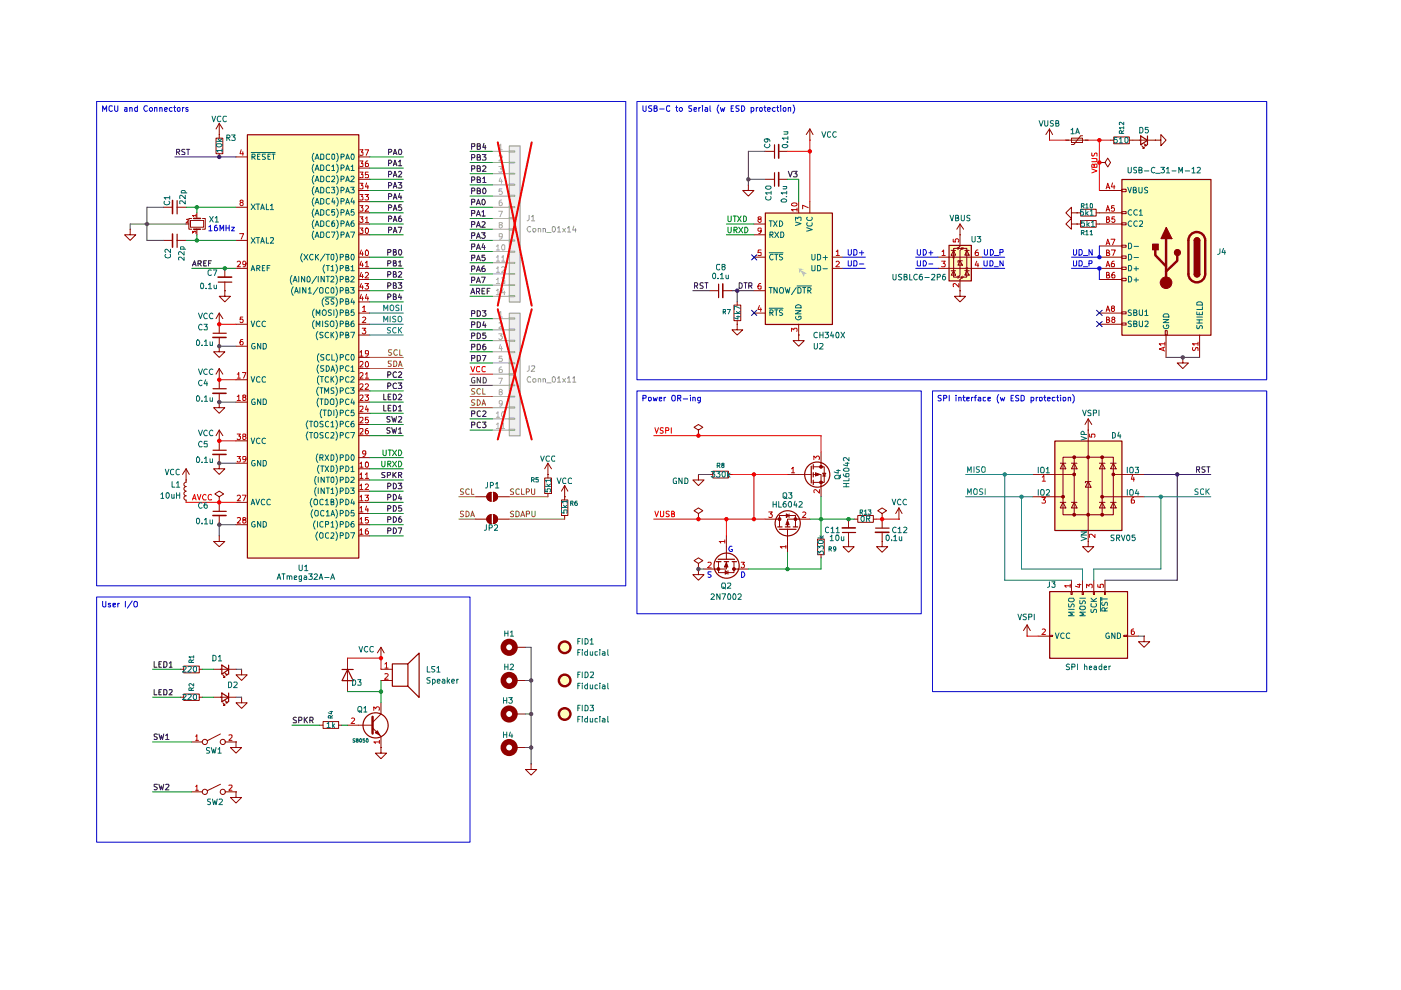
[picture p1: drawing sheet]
<svg xmlns="http://www.w3.org/2000/svg" width="297mm" height="210mm" viewBox="0 0 297 210" stroke-linecap="round" stroke-linejoin="round" font-family="sans-serif">
<path d="M52.5 28.6h23.6v89.7h-23.6z" fill="#ffb"/>
<g fill="#efefef">
<path d="M108 30.9h2.3v33.2h-2.3z"/>
<path d="M108 66.4h2.3v26h-2.3z"/>
</g>
<g fill="#ffb">
<path d="M222.5 125.4h16.6v14.2h-16.6z"/>
<path d="M223.6 93.5h14.3v19h-14.3z"/>
<path d="M162.3 45.2h14.2v23.6h-14.2z"/>
<path d="M237.9 38.1h18.9v33h-18.9z"/>
<path d="M201.2 52h4.8v7.6h-4.8z"/>
<circle cx="119.8" cy="144.3" r="1.23"/>
<circle cx="119.8" cy="137.3" r="1.23"/>
<circle cx="119.8" cy="151.4" r="1.23"/>
</g>
<g fill="none" stroke="#0f0f0f" stroke-width=".21">
<path d="M82.4 34.6h.4l.3-.4-.3-.2h-.4v1.1M82.4 39.4h.4l.3-.3-.3-.4h-.4v1.2M82.4 37h.4l.3-.3-.3-.4h-.4v1.2M83.4 35.1l.3-1.1 .5 1.1M83.4 39.9l.3-1.2 .5 1.2M83.4 37.5l.3-1.2 .5 1.2M83.5 34.8h.6M83.5 39.5h.6M83.5 37.2h.6M84.4 38.7h.8l-.4 .5 .4 .2v.3l-.2 .2-.6-.1M84.5 34.3l.3-.3v1.1M84.5 36.5l.4-.2 .3 .4-.8 .8h.8"/>
<path d="M84.5 35.1h.7M100 35.8h.5l.2-.2v-.3l-.2-.2h-.5v1.2M100 33.4h.5l.2-.1v-.4l-.2-.1h-.5v1.2M100 38.2h.5l.2-.2v-.3l-.2-.2h-.5v1.2M101.2 35.7l.6-.1 .1-.2-.3-.3h-.4v1.2h.6l.1-.5-.3-.1M101.2 33.4l.6-.1 .1-.3-.3-.2h-.4v1.2h.6l.1-.6h-.3M101.2 38.1l.6-.1 .1-.2-.3-.3h-.4v1.2h.6l.1-.5-.3-.1M102.3 32.8h.7l-.4 .5 .4 .1v.4l-.1 .2-.6-.1M102.4 35.3l.4-.2 .2 .4-.7 .8h.7M102.4 37.8l.3-.3v1.2M102.4 38.7h.6M40.8 56.4l.4-1.1 .4 1.1"/>
<path d="M40.9 56h.6M42 55.9l.6-.1v-.5h-.6v1.1M42.2 55.9l.5 .5M43.2 55.8h.4M43.8 55.3h-.6v1.1h.6M44.2 55.8h.4M44.8 55.3h-.6v1.1M82.2 58.3h.4l.3-.3-.3-.4h-.4v1.2M82.2 55.9h.4l.3-.4-.2-.2h-.5v1.1M82.2 53.5l.6-.1 .1-.3-.2-.2h-.5v1.2M82.4 44h.5l.2-.1-.1-.4-.6-.1v1.2M82.4 46.4h.5l.2-.2-.1-.3-.6-.1v1.2"/>
<path d="M82.4 41.7h.5l.2-.2-.1-.4h-.6v1.1M82.4 48.8l.6-.1 .1-.4-.2-.1h-.5v1.2M83.4 58.2l.5-.1v-.4l-.5-.1v1.2h.5l.2-.4-.4-.2M83.4 44.6l.3-1.2 .5 1.2M83.4 47l.3-1.2 .5 1.2M83.4 42.2l.3-1.1 .5 1.1M83.4 49.4l.3-1.2 .5 1.2M83.4 55.8l.5-.1v-.4h-.5v1.1h.5l.2-.4-.4-.2M83.4 53.4h.5v-.5h-.5v1.2h.4l.3-.4-.4-.3M83.5 44.3h.6M83.5 46.7h.6M83.5 41.9h.6"/>
<path d="M83.5 49h.6M84.4 48.2h.8l-.4 1.2M84.4 59.9h.8l-.4 .6 .4 .1v.4l-.2 .1-.6-.1M84.5 57.7l.4-.1 .3 .3-.8 .9h.8M84.5 55.5l.3-.2v1.1M84.5 56.4h.7M84.6 53l.1-.1a.6 .6 0 0 1 .5 .4 .6 .6 0 0 1-.2 .7l-.2 .1-.2-.2zM84.8 41l-.3 .8h.7M85 45.8l-.3 .1-.2 .8 .3 .3 .3-.1 .1-.4-.3-.3-.4 .3M85 41.5v.7M85.1 43.4h-.5l-.1 .6 .4-.1 .3 .2-.1 .4h-.6M100 52.3l.7-.1v-.4l-.7-.1v1.2"/>
<path d="M100 50l.7-.1v-.5h-.7v1.1M100 54.7l.7-.1v-.4l-.7-.1v1.2M100 45.2h.6l.1-.5-.7-.1v1.2M100 42.8h.6l.1-.5-.7-.1v1.2M100 47.6h.6l.1-.5-.7-.1v1.2M100 57.1h.5l.2-.2v-.3l-.2-.2h-.5v1.2M100 59.4h.5l.2-.1v-.4l-.2-.1h-.5v1.1M100 40.5h.6l.1-.5-.2-.1h-.5v1.2M101 52.9l.4-1.2 .5 1.2M101 50.5l.4-1.1 .5 1.1M101 55.3l.4-1.2 .5 1.2M101 45.8l.4-1.2 .5 1.2"/>
<path d="M101 43.4l.4-1.2 .5 1.2M101 48.2l.4-1.2 .5 1.2M101 57.6l.4-1.2 .5 1.2M101 59.9l.4-1.1 .5 1.1M101.2 40.5h.4l.3-.4-.3-.2h-.4v1.2h.5l.2-.1v-.4l-.3-.1M101.2 52.6h.5M101.2 50.2h.5M101.2 54.9h.5M101.2 45.5h.5M101.2 43.1h.5M101.2 47.8h.5M101.2 57.2h.5"/>
<path d="M101.2 59.6h.5M102.1 49.4h.8l-.5 .4 .4 .1 .1 .4-.3 .2h-.3l-.2-.1M102.1 58.8h.8l-.5 1.1M102.2 45l.3-.4v1.2M102.2 47.1l.4-.1 .3 .3-.8 .9h.8M102.2 45.8h.7M102.3 42.3l.2-.1a.64 .64 0 0 1 .4 .7 .64 .64 0 0 1-.5 .5l-.2-.2zM102.4 40.1l.2-.2a.62 .62 0 0 1 .5 .6 .62 .62 0 0 1-.5 .6l-.2-.3zM102.4 51.6l-.2 .9h.7M102.7 56.4l-.3 .1-.2 .2v.8l.5 .1 .2-.2v-.3l-.2-.2h-.4l-.1 .2M102.7 52.1v.8M102.8 54.1h-.6v.5h.6l.1 .4-.3 .3-.4-.2"/>
<path d="M82.2 60.6h.4l.3-.2-.3-.5h-.4v1.2M82.2 63h.4l.3-.3-.3-.4h-.4v1.2M83.4 60.5h.5v-.5l-.5-.1v1.2h.5l.2-.3-.4-.3M83.4 62.9l.5-.1v-.4l-.5-.1v1.2h.4l.3-.4-.4-.2M84.8 62.3l-.3 .8h.7M85 62.7v.8M99.8 62.3l.4-1.2 .5 1.2M100 62h.5M101 61.8h.5l.2-.2v-.3l-.2-.2h-.5v1.2M101.3 61.8l.4 .5M102.2 61.7h.4M102.8 61.1h-.6v1.2h.6"/>
<path d="M103.3 61.7h.4M103.9 61.1h-.6v1.2M82.2 81.9h.4l.3-.5-.3-.2h-.4v1.2M84.1 81.4l-.3-.2a.67 .67 0 0 0-.5 .5 .67 .67 0 0 0 .3 .7l.5-.1M84.4 81.2h.8l-.4 .5 .4 .2v.3l-.2 .2-.6-.1M82.2 110.2h.5l.2-.2-.1-.4h-.6v1.1M83.4 109.6a.6 .6 0 0 1 .7 .6 .6 .6 0 0 1-.7 .5zM85 109.6h-.3l-.2 .9 .3 .2h.3l.1-.5-.3-.2-.4 .2"/>
</g>
<g fill="none" stroke="#848400" stroke-width=".21">
<path d="M83 76.5h-.6v.5l.5 .2 .1 .3-.3 .2-.4-.1M83.5 76.5h.4a.66 .66 0 0 1 .2 .8 .66 .66 0 0 1-.6 .4zM84.5 77.7l.3-1.2 .5 1.2M84.6 77.4h.6M108.9 103.7l-.4-.1-.3 .3 .1 .2 .6 .3v.3l-.7 .1M108.9 108.5l-.4-.1-.3 .2 .3 .4 .4 .1v.4h-.7M109.4 108.4h.3l.4 .2v.7l-.4 .3h-.3zM110.1 103.8l-.4-.2-.3 .4v.6l.2 .2 .5-.1M110.4 109.6l.4-1.2 .5 1.2M110.6 103.6v1.2h.6M110.6 109.2h.5M111.6 104.3h.4l.3-.2-.3-.5h-.4v1.2"/>
<path d="M111.6 109h.6l.1-.5-.2-.1h-.5v1.2M112.7 103.6v1l.2 .2 .5-.1v-1.1M112.8 108.4v.9a.35 .35 0 0 0 .3 .3 .35 .35 0 0 0 .4-.3v-.9"/>
</g>
<path d="M81.4 65.9v-1.2l.4 .8 .4-.8v1.2M82.7 64.9l.5-.2a.65 .65 0 0 1 .3 .7 .65 .65 0 0 1-.5 .5l-.3-.2zM82.8 69.5l-.4-.1-.3 .3 .1 .2 .5 .2v.4h-.6M84 69.5a.55 .55 0 0 0-.8 .5 .55 .55 0 0 0 .8 .5M84.5 69.4v1.2M84.6 64.8l-.4-.1-.3 .2 .3 .4 .4 .1v.4h-.7M84.7 69.9l.5 .7M85.1 64.7v1.2M85.2 69.4l-.7 .7" fill="none" stroke="#008785" stroke-width=".21"/>
<path d="M40.8 106l.4-1.2 .4 1.2M40.9 105.7h.6M41.8 104.8l.4 1.2 .4-1.2M43.7 105l-.3-.2a.67 .67 0 0 0-.5 .5 .67 .67 0 0 0 .3 .7l.5-.1M44.9 105l-.3-.2a.67 .67 0 0 0-.5 .5 .67 .67 0 0 0 .3 .7l.5-.1" fill="none" stroke="#f00" stroke-width=".21"/>
<g fill="none" stroke="#910000" stroke-width=".21">
<path d="M34.7 43.9h1.9M37.5 43.9h2M39.5 47.5h.5M40.4 46.7h2.8v1.5h-2.8zM40.6 46.3h-.6v2.3h.6M41.7 45.1v1.2M41.7 48.6v1.2M42.9 46.3h.6v2.3h-.6M116.2 98.2v3.1M116.2 98.2l-.7 1.2M116.2 98.2l.7 1.2M103.5 104.7l.6-.3v1.9a.93 .93 0 0 1-.8-.6 .93 .93 0 0 1 .2-1z"/>
<path d="M115.5 101.3h1.4v3.3h-1.4zM116.2 100.6h.1M116.2 104.6v.7"/>
</g>
<path d="M36.6 42.5v2.8M41.1 46.3h1.4M41.1 48.6h1.4" fill="none" stroke="#910000" stroke-width=".34"/>
<path d="M39.5 46.6l.3-.1 .1 .3-.4 .4h.4M40.8 49.4v-.4l.3 .3v-.3h.4v.4M41.6 45.7h-.8l.3 .2M41.6 45.5v.4" fill="none" stroke="#b90000" stroke-width=".21"/>
<path d="M37.4 32.3l.6-.1v-.5h-.6v1.1M37.7 32.3l.4 .5M39.2 31.7h-.5l-.2 .1 .2 .4 .5 .1v.4l-.7 .1M39.5 31.7h.7M39.9 31.7v1.1" fill="none" stroke="#4e004a" stroke-width=".21"/>
<path d="M37.5 42.5v2.8" fill="none" stroke="#910000" stroke-width=".25"/>
<path d="M103.5 104.7l.6-.3v1.9a.93 .93 0 0 1-.8-.6 .93 .93 0 0 1 .2-1z" fill="#910000"/>
<path d="M104.1 104.4a.93 .93 0 0 0-.9 .9 .93 .93 0 0 0 .9 1M104.6 104.4a.94 .94 0 0 1 .9 .9 .94 .94 0 0 1-.9 1" fill="none" stroke="#910000" stroke-width=".21"/>
<path d="M104.6 104.4a.94 .94 0 0 1 .9 .9 .94 .94 0 0 1-.9 1z" fill="#910000"/>
<path d="M100.8 105.3h2.4M103.5 109.4l.6-.3v1.9a.93 .93 0 0 1-.8-.6 .93 .93 0 0 1 .2-1zM104.6 104.4a.94 .94 0 0 1 .9 .9 .94 .94 0 0 1-.9 1M104.6 104.4v1.9M105.6 105.3h2.3M119.7 105.3h.1M119.7 103l-.7 1.1M119.7 103l.7 1.1M119.7 103v2.3" fill="none" stroke="#910000" stroke-width=".21"/>
<path d="M82.2 112.5h.5l.2-.1-.1-.4-.6-.1v1.2M83.4 111.9a.6 .6 0 0 1 .7 .6 .6 .6 0 0 1-.7 .6zM84.4 111.9h.8l-.4 1.2" fill="none" stroke="#0f0f0f" stroke-width=".21"/>
<path d="M103.5 109.4l.6-.3v1.9a.93 .93 0 0 1-.8-.6 .93 .93 0 0 1 .2-1z" fill="#910000"/>
<path d="M104.1 109.1a.93 .93 0 0 0-.9 1 .93 .93 0 0 0 .9 .9M104.6 109.1a.94 .94 0 0 1 .9 1 .94 .94 0 0 1-.9 .9" fill="none" stroke="#910000" stroke-width=".21"/>
<path d="M104.6 109.1a.94 .94 0 0 1 .9 1 .94 .94 0 0 1-.9 .9z" fill="#910000"/>
<g fill="none" stroke="#910000" stroke-width=".21">
<path d="M45.8 29.3h1.4v3.3h-1.4zM46.5 28.5h.1M46.5 26.2v3.1M46.5 32.6v.7M46.5 26.2l-.7 1.1M46.5 26.2l.7 1.1M50 33.3h2.4M76 33.3h2.4M76 35.6h2.4M76 38h2.4M27.6 48.6v1.2h1.2l-1.2 1.2-1.2-1.2h1.2M27.6 48.6h.1"/>
<path d="M34.7 51h1.9M37.5 51h2M47.7 56.9v1.9M47.7 59.8v1.8M50 43.9h2.4M50 51h2.4M50 56.9h2.4M76 56.9h2.4M76 40.4h2.4M76 42.8h2.4M76 45.1h2.4M76 47.5h2.4"/>
<path d="M76 49.8h2.4M76 54.5h2.4M76 59.3h2.4M46.5 73.4v1.2h1.2l-1.2 1.2-1.2-1.2h1.2M46.5 73.4h.1M46.5 68.7h.1M46.5 66.4v4.2M46.5 71.5v1.9M46.5 78.1v4.3M46.5 78.1l-.7 1.2M46.5 78.1l.7 1.2M46.5 66.4l-.7 1.2"/>
<path d="M46.5 66.4l.7 1.2M47.7 61.6v1.2h1.2l-1.2 1.2-1.2-1.2h1.2M47.7 61.6h.1M50 68.7h2.4M50 73.4h2.4M76 68.7h2.4M76 61.6h2.4M76 64h2.4M76 66.4h2.4M76 71h2.4M76 75.8h2.4M76 78.1h2.4"/>
<path d="M39.5 99.4v2.9M39.5 99.4l-.8 1.2M39.5 99.4l.6 1.2M46.5 93.5h.1M46.5 98.2v1.2h1.2l-1.2 1.2-1.2-1.2h1.2M46.5 98.2h.1M46.5 80.5h.1M46.5 85.3v1.1h1.2l-1.2 1.2-1.2-1.2h1.2M46.5 85.3h.1M46.5 83.4v1.9M46.5 91.2v4.2M46.5 96.4v1.8"/>
<path d="M46.5 91.2l-.7 1.2M46.5 91.2l.7 1.2M50 80.5h2.4M50 85.3h2.4M50 93.5h2.4M50 98.2h2.4M76 80.5h2.4M76 85.3h2.4M76 82.9h2.4M76 87.6h2.4M76 90h2.4M76 92.4h2.4"/>
<path d="M76 97h2.4M76 99.4h2.4M148.1 91.2l.9-.6-.9-.6-.9 .6 .9 .6v1.2M148.1 92.4h.1M172.4 99h2.4v3.3h-2.4M39.5 102.2a.47 .47 0 0 0-.5 .5 .47 .47 0 0 0 .5 .5 .47 .47 0 0 0-.5 .4 .47 .47 0 0 0 .5 .5M39.5 104.2a.47 .47 0 0 0-.5 .4 .47 .47 0 0 0 .5 .5 .47 .47 0 0 0-.5 .5 .47 .47 0 0 0 .5 .4M39.5 101.8h.1M39.5 106v.5M46.5 113.6v1.2h1.2l-1.2 1.1-1.2-1.1h1.2M46.5 113.6h.1M46.5 105.3l.9-.6-.9-.6-.9 .6 .9 .6v1.2"/>
<path d="M46.5 106.5h.1M46.5 106.5v1.9M46.5 109.3v2M50 106.5h2.4M50 111.3h2.4M76 106.5h2.4M76 111.3h2.4M76 101.8h2.4M76 104.1h2.4M76 108.9h2.4M76 113.6h2.4M100.8 110.1h2.4"/>
<path d="M104.6 109.1a.94 .94 0 0 1 .9 1 .94 .94 0 0 1-.9 .9M104.6 109.1v1.9M105.6 110.1h2.3M119 106h1.4v3.3h-1.4zM119.7 105.3v.7M119.7 109.3v.8M169.3 100.6h2.7"/>
</g>
<g fill="none" stroke="#910000" stroke-width=".25">
<path d="M52.5 28.6h23.6v89.7h-23.6zM37.5 49.7v2.8M46.3 59.8h2.8M45.2 70.7h2.8M45.2 95.5h2.8M45.2 82.4h2.8M172 98.8v3.6M172.4 98.5v.9M45.2 108.4h2.8M172.4 100.2v.9M172.4 101.8v.9"/>
<circle cx="173.3" cy="100.6" r="2.67"/>
</g>
<g fill="none" stroke="#b90000" stroke-width=".21">
<path d="M51.1 31.7l-.2 .9h.7M51.5 32.2v.7M76.3 31.7h.7l-.4 .6h.4v.6h-.7M76.3 34.1h.7l-.4 .5 .4 .1v.5h-.7M76.3 36.5h.7l-.4 .5 .4 .1v.5h-.7M76.3 38.9h.7l-.4 .4 .4 .2v.5h-.7M77.4 31.7h.7l-.5 1.2M77.7 38.8l-.2 .8h.6M78 34.1l-.4 .1-.1 .3v.7l.5 .1 .1-.2v-.3l-.1-.2h-.4l-.1 .2M78 39.3v.7M78.1 36.5h-.6v.6l.5-.1 .1 .2v.3l-.1 .2-.5-.1M50.3 55.5l.2-.1h.3l.2 .1v.4l-.7 .7h.7"/>
<path d="M50.8 49.5h.8l-.5 1.2M51.1 42.9l-.2-.2a.35 .35 0 0 1 .3-.3 .35 .35 0 0 1 .4 .3l-.3 .2a.36 .36 0 0 0-.4 .4 .36 .36 0 0 0 .5 .3 .36 .36 0 0 0 .1-.6l-.2-.1M52.2 55.9l-.3 .2-.4-.1v-.5l.4-.1a.81 .81 0 0 1 0 1.2h-.3M76.3 41.2h.7l-.4 .5 .4 .1v.5h-.7M76.3 43.6h.7l-.4 .4 .4 .2v.5h-.7M76.3 46h.7l-.4 .4 .4 .1v.5l-.2 .2h-.3l-.2-.2M76.3 48.3h.7l-.4 .5 .4 .1v.5l-.2 .1h-.3l-.2-.1M76.6 53l-.3 .8h.7M76.6 55.4l-.3 .8h.7M76.6 57.7l-.3 .9h.7M76.9 53.4v.8M76.9 55.8v.8"/>
<path d="M76.9 58.2v.7M77.4 41.2h.7l-.4 .5 .4 .2v.4h-.7M77.5 43.7l.4-.1 .2 .3-.7 .9h.7M77.5 46.3l.3-.3v1.2M77.5 48.5l.1-.2a.6 .6 0 0 1 .6 .5 .6 .6 0 0 1-.2 .6l-.3 .1-.2-.2zM77.5 55.7l.3-.3v1.2M77.5 57.9l.4-.2 .2 .4-.7 .8h.7M77.5 47.2h.6M77.5 56.6h.6M77.7 53a.71 .71 0 0 1 .3 1.2h-.4l-.1-.2v-.7zM50.3 79.3h.2l.1-.3v1.2M51.4 79h.8l-.6 1.2"/>
<path d="M51.5 67.2h-.5l-.1 .6 .2-.2 .4 .1v.6l-.4 .1-.2-.2M51.5 72h-.4l-.1 .2v.9h.5l.1-.5a.35 .35 0 0 0-.4-.2 .35 .35 0 0 0-.3 .2M76.3 74.7l.3-.4v1.2M76.3 76.8l.2-.2h.3l.2 .2v.3l-.7 .7h.7M76.3 79.2l.2-.2h.3l.2 .2v.3l-.7 .7h.7M76.3 75.5h.7M76.6 60.1l-.3 .8h.7M76.6 62.4l-.3 .8h.7M76.8 69.6h.8l-.5 .4 .4 .1v.6l-.5 .1-.2-.2M76.9 65.2l.3-.3v1.1M76.9 67.3l.4-.1 .3 .4-.8 .8h.8M76.9 60.5v.8"/>
<path d="M76.9 62.9v.8M76.9 66h.7M77.4 60.1h.7l-.4 .5 .4 .2v.4h-.7M77.5 79.3l.3-.3v1.2M77.7 62.4l-.2 .8h.6M77.7 76.6a.71 .71 0 0 1 .3 1.2h-.4l-.1-.2v-.7zM78 62.9v.8M78.1 74.8l-.1 .2h-.4l-.1-.6 .5-.1 .1 .2-.1 .9-.4 .1M50.3 84.1l.3-.4v1.2M50.3 92h.7l-.4 .5h.4v.5l-.2 .2h-.3l-.2-.2M50.3 96.8h.7l-.4 .4 .4 .1v.5l-.2 .2h-.3l-.2-.2M50.3 80.2h.7"/>
<path d="M50.3 84.9h.7M51.6 84.2h-.1v-.4h.6v.4l-.6 .1v.5l.1 .1 .5-.1 .1-.1-.3-.5M51.6 92.5l-.1-.4 .5-.1 .2 .3-.3 .2-.4 .1v.4l.1 .2h.3l.3-.2v-.3l-.3-.2M52.2 97.3l-.2 .2h-.4l-.1-.6 .5-.1 .2 .1-.2 .9-.4 .2M76.3 81.5l.2-.1h.3l.2 .1v.4l-.7 .6h.7M76.3 83.8h.7v.4l-.7 .7h.7M76.3 86.2h.7v.4l-.7 .7h.7M76.3 88.6h.7v.4l-.7 .7h.7M76.3 90.9h.7v.5l-.7 .6h.7M76.3 98.3l.3-.3v1.1M76.3 99.1h.7M77.4 83.7h.7l-.4 .5 .4 .2v.4h-.7"/>
<path d="M77.5 81.5l.4-.1 .2 .3-.7 .8h.7M77.5 98.1l.1-.1a.6 .6 0 0 1 .6 .4 .6 .6 0 0 1-.2 .7h-.4l-.1-.2zM77.5 80.2h.6M77.6 96.1l-.1 .2h-.5l-.1-.2 .1-.5 .5 .1a.85 .85 0 0 1-.3 1.1h-.2M77.7 86l-.2 .9h.6M78 90.8l-.5 .3v.8l.4 .1 .2-.2v-.3l-.2-.2-.4 .1v.1M78 86.5v.8M78.1 88.5h-.6v.6l.4-.2 .2 .3v.4h-.6M50.3 105.2l.2-.2h.3l.2 .2v.3l-.7 .7h.7M50.3 109.8h.7v.4l-.7 .7h.7M51.4 105h.8l-.6 1.2M51.6 110.2h-.1v-.4h.6v.4l-.6 .1v.5l.1 .1 .5-.1 .1-.1-.3-.5"/>
<path d="M76.3 100.6h.2l.1-.4v1.2M76.3 103h.2l.1-.4v1.2M76.3 105.3h.2l.1-.3v1.2M76.3 107.7l.3-.3v1.1M76.3 110.1l.3-.4v1.2M76.3 112.4l.3-.3v1.2M76.3 101.4h.7M76.3 103.8h.7M76.3 106.2h.7M76.3 108.5h.7M76.3 110.9h.7M76.3 113.3h.7"/>
<path d="M77.4 105h.7l-.4 .5 .4 .2v.3l-.2 .2-.5-.1M77.5 100.6l.3-.4v1.2M77.5 102.8l.4-.2 .2 .4-.7 .8h.7M77.5 101.4h.6M77.7 107.3l-.2 .8h.6M78 112.1l-.5 .3v.8h.6v-.4l-.2-.3h-.3l-.1 .3M78 107.8v.7M78.1 109.7h-.6v.6l.4-.1 .2 .2v.4h-.6"/>
</g>
<g fill="none" stroke="#006665" stroke-width=".21">
<path d="M53.3 32.3h5M53.4 33.3l.6-.1 .1-.3-.2-.2h-.5v1.1M53.7 33.3l.4 .5M54.6 33.2h.3M55.1 32.7h-.5v1.1h.5M56.3 32.7l-.7 .1v.3l.7 .4-.2 .3h-.5M56.8 33.2h.3M57.3 32.7h-.5v1.1h.5M57.7 32.7h.6M58 32.7v1.1M66.5 32.5a1.32 1.32 0 0 0 0 1.8M66.5 34.8a1.44 1.44 0 0 0 0 1.9"/>
<path d="M66.5 37.2a1.44 1.44 0 0 0 0 1.8M66.5 39.5a1.33 1.33 0 0 0 0 1.8M66.8 33.8l.4-1.1 .4 1.1M66.8 36.2l.4-1.2 .4 1.2M66.8 38.5l.4-1.2 .4 1.2M67 33.5h.5M67 35.8h.5M67 38.2h.5M68 32.7h.5l.2 .2v.6l-.2 .3h-.5zM68 35l.5 .1 .2 .2v.6l-.2 .3h-.5zM68 37.3l.5 .1 .2 .3v.6l-.2 .2h-.5zM68 39.7l.5 .1 .2 .2v.6l-.2 .3h-.5z"/>
<path d="M69.8 32.8l-.5-.1-.1 .2 .1 .8h.5M69.8 35.1l-.3-.1-.3 .3v.6l.1 .3 .5-.1M69.8 37.5l-.3-.2-.3 .4v.6l.1 .2 .5-.1M69.8 39.9l-.3-.2-.3 .3v.6l.1 .3 .5-.1M70.3 39.7h.7l-.4 .5 .4 .1v.5h-.7M70.4 32.9l.1-.2 .5 .2v.7l-.2 .2-.4-.2zM70.4 35.3l.3-.3v1.2M70.4 37.5l.4-.2 .2 .2v.3l-.7 .7h.7M70.4 36.2h.6M71.4 32.5a1.32 1.32 0 0 1 0 1.8M71.4 34.8a1.44 1.44 0 0 1 0 1.9M71.4 37.2a1.44 1.44 0 0 1 0 1.8"/>
<path d="M71.4 39.5a1.33 1.33 0 0 1 0 1.8M72.3 33.3l.6-.1 .1-.3-.2-.2h-.5v1.1M72.3 35.6h.4l.3-.2-.3-.4h-.4v1.2M72.3 38h.4l.3-.2-.3-.5h-.4v1.2M73.3 33.8l.4-1.1 .4 1.1M73.3 36.2l.4-1.2 .4 1.2M73.3 38.5l.4-1.2 .4 1.2M73.4 33.5h.6M73.4 35.8h.6M73.4 38.2h.6M74.3 39.7h.8l-.4 .5h.3l.1 .2-.1 .5-.7-.1M74.4 35.3l.4-.3v1.2"/>
<path d="M74.4 37.5l.4-.2 .3 .4-.8 .8h.8M74.4 36.2h.7M74.5 32.8l.1-.1a.6 .6 0 0 1 .6 .4 .6 .6 0 0 1-.3 .7l-.4-.1zM53.3 57.4l.3-1.1 .4 1.1M53.3 43.3l.8 1.1M53.3 50.4l.8 1.2M53.3 57.1h.6M54.1 43.3l-.8 1.1M54.1 50.4l-.8 1.2M54.4 43.3h.6M54.4 50.4h.6M54.4 56.9h.5l.2-.4-.2-.2h-.5v1.1"/>
<path d="M54.7 43.3v1.1M54.7 50.4v1.2M54.7 56.9l.4 .5M55.3 44.4l.3-1.1 .4 1.1M55.3 51.6l.3-1.2 .4 1.2M55.4 44.1h.6M55.4 51.2h.6M55.6 56.8h.4M56.1 56.3h-.5v1.1h.5M56.5 43.3v1.1h.5M56.5 50.4v1.2h.5M56.6 56.8h.5"/>
<path d="M57.2 56.3h-.6v1.1M57.3 43.6l.4-.3v1.1M57.3 50.5l.6-.1 .1 .1-.1 .4-.6 .7h.7M57.3 44.4h.7M61.9 58.4a1.44 1.44 0 0 0 0 1.9M62.1 59.8l.5-1.2 .4 1.2M62.3 59.4h.5M63.3 58.6v1.2M64.1 53.8a1.32 1.32 0 0 0 0 1.7M64.4 53.9l.9 1.2M64.6 58.6v1.2l-.7-1.2v1.2M65.1 58.8l.3-.2a.71 .71 0 0 1 .2 1.2h-.3l-.2-.2z"/>
<path d="M65.3 53.9l-.9 1.2M66.4 54l-.5-.1a.67 .67 0 0 0-.3 .7 .67 .67 0 0 0 .5 .5l.3-.2M66.5 41.9a1.32 1.32 0 0 0 0 1.8M66.5 44.3a1.32 1.32 0 0 0 0 1.8M66.5 46.7a1.32 1.32 0 0 0 0 1.7M66.5 49a1.32 1.32 0 0 0 0 1.8M66.8 40.9l.4-1.2 .4 1.2M66.8 43.3l.4-1.2 .4 1.2M66.8 45.6l.4-1.2 .4 1.2M66.8 48l.4-1.2 .4 1.2M66.8 50.4l.4-1.2 .4 1.2M66.9 53.9v1.2"/>
<path d="M67 40.6h.5M67 42.9h.5M67 45.3h.5M67 47.7h.5M67 50h.5M67.1 54.4l.5 .7M67.1 58.6l-1 1.5M67.5 58.6v1.2M67.6 53.9l-.7 .7M68 42.1h.3l.4 .2v.7l-.4 .3h-.3zM68 44.4h.3l.4 .3v.7l-.4 .2h-.3zM68 46.8h.3l.4 .3v.7l-.4 .2h-.3z"/>
<path d="M68 49.2h.5l.2 .2v.6l-.4 .4h-.3zM68.7 58.6v1.2l-.6-1.2v1.2M68.8 56.1a1.33 1.33 0 0 0 0 1.8M68.9 53.8l-1 1.6M69.2 53.9h.6M69.2 56.3h.6M69.2 58.6h.6M69.5 53.9v1.2M69.5 56.3v1.1M69.5 58.6v1.2M69.8 42.2a.45 .45 0 0 0-.6 .1v.7a.45 .45 0 0 0 .6 .2M69.8 44.5a.45 .45 0 0 0-.6 .2v.7a.45 .45 0 0 0 .6 .2"/>
<path d="M69.8 46.9a.45 .45 0 0 0-.6 .2v.7a.45 .45 0 0 0 .6 .1M69.8 49.3l-.5-.1-.1 .2 .1 .8 .2 .2 .3-.2M70.2 54.1l.2-.2h.3l.1 .2v.8l-.3 .2-.3-.2zM70.2 56.6l.3-.3v1.1M70.2 58.8l.4-.2 .2 .2v.3l-.7 .7h.7M70.2 57.4h.6M70.3 49.2h.7l-.5 1.2M70.6 42l-.2 .8h.6M70.9 46.8l-.5 .3v.8h.6v-.5l-.2-.2h-.3l-.1 .3M70.9 42.5v.8M71 44.4h-.6v.6l.1-.1 .5 .1v.6h-.6M71.2 53.8a1.32 1.32 0 0 1 0 1.7"/>
<path d="M71.2 56.1a1.33 1.33 0 0 1 0 1.8M71.2 58.4a1.44 1.44 0 0 1 0 1.9M71.4 41.9a1.32 1.32 0 0 1 0 1.8M71.4 44.3a1.32 1.32 0 0 1 0 1.8M71.4 46.7a1.32 1.32 0 0 1 0 1.7M71.4 49a1.32 1.32 0 0 1 0 1.8M72.1 54.5l.6-.1 .1-.3-.2-.2h-.5v1.2M72.1 56.9h.5l.2-.4-.2-.2h-.5v1.1M72.1 59.3h.5l.2-.3-.2-.4h-.5v1.2M72.3 40.4h.4l.3-.3-.3-.4h-.4v1.2M72.3 42.7h.5l.2-.2-.1-.3-.6-.1v1.2M72.3 45h.5l.2-.1-.1-.4-.6-.1v1.2"/>
<path d="M72.3 47.4h.5l.2-.2-.1-.3-.6-.1v1.2M72.3 49.8l.6-.1 .1-.3-.2-.2h-.5v1.2M73.3 40.9l.4-1.2 .4 1.2M73.3 43.3l.4-1.2 .4 1.2M73.3 45.6l.4-1.2 .4 1.2M73.3 48l.4-1.2 .4 1.2M73.3 50.4l.4-1.2 .4 1.2M73.3 54.4h.5v-.5h-.5v1.2h.4l.3-.4-.3-.3M73.3 56.8l.5-.1v-.4h-.5v1.1h.5l.2-.3-.3-.3M73.3 59.2l.5-.1v-.4l-.5-.1v1.2h.5l.2-.4-.3-.2M73.4 40.6h.6M73.4 42.9h.6"/>
<path d="M73.4 45.3h.6M73.4 47.7h.6M73.4 50h.6M74.3 49.2h.9l-.5 1.2M74.4 56.6l.4-.3v1.1M74.4 58.8l.4-.2 .3 .3-.8 .9h.8M74.4 57.4h.7M74.5 54l.1-.1a.59 .59 0 0 1 .5 .4 .59 .59 0 0 1-.1 .6l-.2 .2-.3-.2zM74.7 42l-.3 .8h.8M75 44.4h-.5l-.1 .6 .2-.1 .4 .1v.6h-.6M75 46.8l-.4 .1-.2 .9a.35 .35 0 0 0 .4 .2 .35 .35 0 0 0 .3-.2l-.1-.5-.2-.1-.4 .3M75 42.5v.8"/>
<path d="M53.3 68.1l.3 1.2 .4-1.2M53.3 79.8l.3 1.2 .4-1.2M54 72.8h-.4a.67 .67 0 0 0-.3 .7 .67 .67 0 0 0 .5 .5l.3-.2v-.3h-.3M55.1 68.2l-.2-.1a.6 .6 0 0 0-.6 .6 .6 .6 0 0 0 .6 .6l.2-.1M55.3 72.8v1.2l-.7-1.2v1.2M55.8 72.8h.5l.2 .3v.6l-.4 .3h-.3zM56.3 68.2l-.3-.1a.6 .6 0 0 0-.5 .6 .6 .6 0 0 0 .5 .6l.3-.1M62.1 60.8a1.44 1.44 0 0 0 0 1.9M62.5 62.1l.3-1.1 .4 1.1M62.6 61.8h.6M63.6 61v1.1M64.9 61v1.1l-.7-1.1v1.1"/>
<path d="M65.4 61.3l.3-.3v1.1M65.4 62.1h.6M66.6 65.5l-.3 .5v.8l.3 .5M66.6 67.9l-.3 .5v.8l.3 .5M67.1 66.9v-1.2l.4 .8 .3-.8v1.2M67.1 69.3v-1.2l.4 .8 .3-.8v1.2M67.4 70.3a1.32 1.32 0 0 0 0 1.8M67.4 61l-1 1.5M67.6 77.4a1.32 1.32 0 0 0 0 1.8M67.6 75l-.3 .5v.8l.3 .5M67.6 79.7l-.3 .5v.8l.3 .5M67.8 61.1l.2-.1 .5 .1v.9l-.2 .1h-.4l-.2-.3z"/>
<path d="M67.9 79.8h.7M68.2 79.8v1.2M68.4 68.1v1.2M68.5 65.8l.2-.1a.6 .6 0 0 1 .5 .6 .6 .6 0 0 1-.5 .6l-.4-.4zM68.5 70.5h-.7v.4l.7 .4-.3 .3-.4-.1M68.7 63.2l-.4 .5v.7l.4 .5M68.7 75.2h-.5l-.2 .2 .2 .3 .5 .2v.3l-.2 .2-.5-.1M68.7 77.6h-.7v.4l.7 .4-.3 .3h-.4M68.9 63h2.1M69.2 77.6h.4a.66 .66 0 0 1 .2 .7 .66 .66 0 0 1-.6 .4zM69.6 68.2h-.6v.4l.5 .1 .1 .3-.3 .3-.4-.1M69.7 61.1l-.4-.1-.3 .3v.6l.2 .2h.5"/>
<path d="M69.7 63.4l-.4-.1-.3 .3 .1 .2 .6 .3v.3h-.7M69.7 70.5l-.3-.1a.6 .6 0 0 0-.5 .6 .6 .6 0 0 0 .5 .6l.3-.1M69.8 75.3l-.5-.1-.1 .2 .1 .8 .2 .2 .3-.2M70.1 68.2l.3-.1 .4 .1-.1 1-.3 .1-.3-.2zM70.2 78.7l.3-1.1 .5 1.1M70.2 70.4v1.2M70.2 79.8v1.2M70.3 65.8h-.6v.4l.5 .2 .1 .2-.3 .3-.4-.1M70.3 78.4h.5M70.4 75.2v1.2h.6M70.4 71l.4 .6M70.4 61l.4 .2-.1 .9h-.3l-.2-.1v-.8z"/>
<path d="M70.8 63.4l-.4-.1-.2 .2v.3l.6 .3v.3h-.6M70.8 65.7v1.2M70.8 70.4l-.6 .7M70.8 79.8l-.6 .7M71.2 60.8a1.44 1.44 0 0 1 0 1.9M71.2 63.2a1.33 1.33 0 0 1 0 1.7M71.2 65.5a1.32 1.32 0 0 1 0 1.8M71.2 67.9a1.32 1.32 0 0 1 0 1.8M71.2 70.3a1.32 1.32 0 0 1 0 1.8M71.2 75a1.32 1.32 0 0 1 0 1.8M71.2 77.4a1.32 1.32 0 0 1 0 1.8M71.2 79.7a1.44 1.44 0 0 1 0 1.8"/>
<path d="M72.1 61.6h.5l.2-.2-.2-.4h-.5v1.1M72.1 64h.5l.2-.2-.2-.5h-.5v1.2M72.1 66.3h.5l.2-.2-.1-.3-.6-.1v1.2M72.1 68.7h.5l.2-.2-.1-.3-.6-.1v1.2M72.1 71h.5l.2-.1-.1-.4-.6-.1v1.2M72.1 75.8l.6-.1 .1-.3-.2-.2h-.5v1.2M72.1 78.1h.6l.1-.4-.2-.1h-.5v1.1M73.3 61.6l.5-.1v-.5h-.5v1.1h.5l.2-.3-.3-.2M73.3 63.9l.5-.1v-.4l-.5-.1v1.2h.4l.3-.4-.3-.2M73.3 66.3l.5-.1v-.4l-.5-.1v1.2h.4l.3-.4-.3-.2M73.3 68.7l.5-.1v-.4l-.5-.1v1.2h.4l.3-.5-.3-.1M73.3 71h.5v-.5l-.5-.1v1.2h.4l.3-.4-.3-.2"/>
<path d="M74 75.3l-.5-.1a.67 .67 0 0 0-.3 .7 .67 .67 0 0 0 .5 .5l.3-.2M74 77.6h-.5a.67 .67 0 0 0-.3 .6 .67 .67 0 0 0 .5 .5l.3-.1M74.3 61h.8l-.4 .5h.3v.6h-.7M74.3 70.4h.9l-.5 1.2M74.4 77.9l.4-.3v1.1M74.4 78.7h.7M74.5 75.3l.1-.1a.59 .59 0 0 1 .5 .3 .59 .59 0 0 1-.1 .7l-.2 .2-.3-.2zM74.7 63.3l-.3 .8h.8M75 65.7h-.5l-.1 .6 .2-.2 .4 .1v.6h-.6M75 68.1l-.4 .1-.2 .8a.35 .35 0 0 0 .4 .3 .35 .35 0 0 0 .3-.3v-.3l-.3-.2-.4 .2M75 63.8v.7M53.3 92.9l.3 1.2 .4-1.2"/>
<path d="M54 84.7l-.1-.1a.66 .66 0 0 0-.6 .5 .66 .66 0 0 0 .3 .7l.5-.1v-.4h-.3M54 97.6h-.4a.67 .67 0 0 0-.3 .7 .67 .67 0 0 0 .5 .5l.3-.2v-.3h-.3M55.1 80l-.2-.2a.67 .67 0 0 0-.5 .6 .67 .67 0 0 0 .2 .6l.5-.1M55.1 93l-.2-.1a.6 .6 0 0 0-.6 .6 .6 .6 0 0 0 .6 .6l.2-.1M55.3 84.6v1.2l-.7-1.2v1.2M55.3 97.6v1.2l-.7-1.2v1.2M55.8 84.6l.5 .1 .2 .2v.6l-.2 .3h-.5zM55.8 97.6h.5l.2 .3v.6l-.4 .3h-.3zM56.3 80l-.3-.2a.67 .67 0 0 0-.5 .6 .67 .67 0 0 0 .3 .6l.5-.1M56.3 93l-.3-.1a.6 .6 0 0 0-.5 .6 .6 .6 0 0 0 .5 .6l.3-.1M65.3 89.2a1.32 1.32 0 0 0 0 1.7M65.3 91.5a1.32 1.32 0 0 0 0 1.8"/>
<path d="M65.6 89.3h.7M65.6 91.7h.7M66 89.3v1.2M66 91.7v1.2M66.6 89.5l.5-.2a.65 .65 0 0 1 .3 .7 .65 .65 0 0 1-.5 .5l-.3-.2zM66.6 91.9l.5-.2a.65 .65 0 0 1 .3 .7 .65 .65 0 0 1-.5 .5l-.3-.2zM67.4 96.3a1.32 1.32 0 0 0 0 1.7M67.5 82a1.44 1.44 0 0 0 0 1.9M67.6 84.4a1.44 1.44 0 0 0 0 1.9M67.6 98.6a1.32 1.32 0 0 0 0 1.8M67.8 97l.7-.1v-.4l-.7-.1v1.2M67.8 82.2h.7"/>
<path d="M67.8 84.6h.7M68 98.8h.7M68.2 82.2v1.2M68.2 84.6v1.2M68.2 97l.3 .6M68.2 86.8a1.32 1.32 0 0 0 0 1.8M68.3 98.8v1.2M68.5 89.4l-.4-.1-.3 .3 .3 .3 .4 .2v.3h-.7M68.5 91.8l-.4-.1-.3 .2 .3 .4 .4 .2v.3h-.7M68.5 87h.7M68.8 83.4v-1.2l.5 .9 .4-.9v1.2M68.8 87v1.1"/>
<path d="M68.9 84.6a.66 .66 0 0 1 .7 .4 .66 .66 0 0 1-.3 .8h-.4zM68.9 96.4l.8 1.2M68.9 98.8l.8 1.2M69.6 87l.6 .1 .1 .4-.1 .5-.4 .1h-.2zM69.7 80l-.3-.2a.67 .67 0 0 0-.5 .6 .67 .67 0 0 0 .3 .6l.5-.1M69.7 89.4a.45 .45 0 0 0-.7 .2v.7a.45 .45 0 0 0 .7 .1M69.7 91.8a.45 .45 0 0 0-.7 .1v.7a.45 .45 0 0 0 .7 .2M69.7 96.4l-.8 1.2M69.7 98.8l-.8 1.2M70.1 84.8l.3-.2 .4 .2-.1 1h-.5l-.2-.4zM70.2 89.7l.3-.4v1.2M70.2 91.8h.6v.4l-.7 .7h.7"/>
<path d="M70.2 96.4h.4l.2 .3v.6l-.4 .3h-.2zM70.2 98.8h.4l.2 .3v.6l-.4 .3h-.2zM70.2 90.5h.6M70.4 80.3l.4 .7M70.8 82.3l-.4-.1-.2 .2v.3l.6 .3v.3l-.6 .1M70.8 87v1.1M71.2 82a1.44 1.44 0 0 1 0 1.9M71.2 84.4a1.44 1.44 0 0 1 0 1.9M71.2 86.8a1.32 1.32 0 0 1 0 1.8M71.2 89.2a1.32 1.32 0 0 1 0 1.7M71.2 91.5a1.32 1.32 0 0 1 0 1.8M71.2 96.3a1.32 1.32 0 0 1 0 1.7"/>
<path d="M71.2 98.6a1.32 1.32 0 0 1 0 1.8M72.1 80.5h.5l.2-.4-.2-.3h-.5v1.2M72.1 82.9h.5l.2-.4-.2-.3h-.5v1.2M72.1 85.3h.5l.2-.3-.2-.4h-.5v1.2M72.1 87.5h.5l.2-.1-.1-.4h-.6v1.1M72.1 89.9h.5l.2-.2-.1-.3-.6-.1v1.2M72.1 92.3h.5l.2-.2-.1-.3-.6-.1v1.2M72.1 97l.6-.1 .1-.3-.2-.2h-.5v1.2M72.1 99.4l.6-.1 .1-.3-.2-.2h-.5v1.2M73.3 96.4h.4a.66 .66 0 0 1 .3 .8 .66 .66 0 0 1-.7 .4zM73.3 98.8h.4a.66 .66 0 0 1 .3 .8 .66 .66 0 0 1-.7 .4zM74 80l-.3-.2a.67 .67 0 0 0-.5 .6 .67 .67 0 0 0 .3 .6l.5-.1"/>
<path d="M74 82.4l-.3-.2a.67 .67 0 0 0-.5 .5 .67 .67 0 0 0 .3 .7l.5-.1M74 84.8l-.3-.2a.67 .67 0 0 0-.5 .5 .67 .67 0 0 0 .3 .7l.5-.1M74 87h-.3a.6 .6 0 0 0-.5 .5 .6 .6 0 0 0 .5 .6h.3M74 89.4l-.3-.1a.6 .6 0 0 0-.5 .6 .6 .6 0 0 0 .5 .6l.3-.1M74 91.8l-.3-.1a.6 .6 0 0 0-.5 .6 .6 .6 0 0 0 .5 .6l.3-.1M74.3 82.2h.8l-.4 .5h.3v.7l-.7-.1M74.3 91.7h.9l-.5 1.2M74.4 80l.4-.2 .3 .4-.8 .8h.8M74.4 99.1l.4-.3v1.2M74.4 100h.7M74.5 96.5l.1-.1a.59 .59 0 0 1 .5 .4 .59 .59 0 0 1-.1 .7l-.2 .1-.3-.1zM74.7 84.6l-.3 .8h.8"/>
<path d="M75 87h-.5l-.1 .5 .2-.1 .4 .1v.6h-.6M75 89.3l-.4 .1-.2 .9a.35 .35 0 0 0 .4 .2 .35 .35 0 0 0 .3-.2l-.1-.5-.2-.1-.4 .3M75 85v.8M53.3 107l.3-1.2 .4 1.2M53.3 106.7h.6M54 110.7l-.2-.1a.61 .61 0 0 0-.5 .6 .61 .61 0 0 0 .5 .6l.3-.1v-.4h-.3M54.3 105.8l.3 1.2 .4-1.2M55.3 110.6v1.2l-.7-1.2v1.2M55.8 110.6h.3l.4 .2v.7l-.4 .3h-.3zM56.1 106l-.2-.2a.67 .67 0 0 0-.5 .5 .67 .67 0 0 0 .2 .7l.5-.1M57.3 106l-.2-.2a.67 .67 0 0 0-.5 .5 .67 .67 0 0 0 .2 .7l.5-.1M66.1 105.7a1.44 1.44 0 0 0 0 1.8"/>
<path d="M66.3 108a1.33 1.33 0 0 0 0 1.8M66.8 105.8l.5 .2v.8l-.2 .2h-.4a.86 .86 0 0 1 .1-1.2zM66.8 110.4a1.32 1.32 0 0 0 0 1.8M67 108.2l.5 .2v.8l-.2 .2h-.4a.86 .86 0 0 1 .1-1.2zM67.1 101a1.33 1.33 0 0 0 0 1.8M67.1 103.3a1.44 1.44 0 0 0 0 1.9M67.3 112.8a1.32 1.32 0 0 0 0 1.8M67.3 110.6v1.2M67.5 101.2v1.1M67.5 103.5v1.1M67.8 113.1l.2-.2 .5 .2v.9l-.5 .1a.82 .82 0 0 1-.2-1zM68.5 106l-.3-.2-.4 .4v.6l.2 .2 .5-.1"/>
<path d="M68.5 110.7a.45 .45 0 0 0-.7 .1v.7a.45 .45 0 0 0 .7 .2M68.7 108.4l-.4-.2-.3 .3v.6l.2 .3 .5-.1M68.7 101.2v1.1l-.6-1.1v1.1M68.7 103.5v1.1l-.6-1.1v1.1M69 106.2l.3-.4v1.2M69 111.2h.6l.1-.5-.7-.1v1.2M69 107h.7M69.2 108.5l.3-.3v1.2M69.2 101.2h.6M69.2 103.5h.6M69.2 109.4h.6M69.5 101.2v1.1"/>
<path d="M69.5 103.5v1.1M69.7 113a.45 .45 0 0 0-.7 .2v.7a.45 .45 0 0 0 .7 .1M70.2 103.8l.3-.3v1.1M70.2 106.4l.5-.1v-.4l-.5-.1v1.2h.5l.1-.5-.3-.1M70.2 109.4l.3-1.2 .5 1.2M70.2 110.9l.3-.3v1.2M70.2 113h.6v.5l-.7 .6h.7M70.2 104.6h.6M70.2 111.8h.6M70.3 109.1h.5M70.4 101.2h.3l.1 .1-.1 1h-.3l-.2-.2v-.8zM71.2 101a1.33 1.33 0 0 1 0 1.8"/>
<path d="M71.2 103.3a1.44 1.44 0 0 1 0 1.9M71.2 105.7a1.44 1.44 0 0 1 0 1.8M71.2 108a1.33 1.33 0 0 1 0 1.8M71.2 110.4a1.32 1.32 0 0 1 0 1.8M71.2 112.8a1.32 1.32 0 0 1 0 1.8M72.1 101.8l.6-.1 .1-.4-.2-.1h-.5v1.1M72.1 104.1h.5l.2-.2-.2-.4h-.5v1.1M72.1 106.5h.5l.2-.2-.2-.5h-.5v1.2M72.1 108.9h.5l.2-.4-.2-.3h-.5v1.2M72.1 111.2h.5l.2-.2-.1-.3-.6-.1v1.2M72.1 113.5h.5l.2-.1-.1-.4-.6-.1v1.2M73.3 101.2h.4l.2 .2 .1 .5-.3 .4h-.4z"/>
<path d="M73.3 103.5a.66 .66 0 0 1 .7 .4 .66 .66 0 0 1-.3 .7h-.4zM73.3 105.8a.66 .66 0 0 1 .7 .5 .66 .66 0 0 1-.3 .7h-.4zM73.3 108.2a.66 .66 0 0 1 .7 .4 .66 .66 0 0 1-.3 .8h-.4zM73.3 110.6a.6 .6 0 0 1 .7 .6 .6 .6 0 0 1-.7 .6zM73.3 112.9a.6 .6 0 0 1 .7 .6 .6 .6 0 0 1-.7 .6zM74.3 103.5h.8l-.4 .5h.3v.6h-.7M74.3 112.9h.9l-.5 1.2M74.4 101.3l.6-.1 .1 .3-.8 .8h.8M74.7 105.8l-.3 .9h.8M75 108.2h-.5l-.1 .6 .6-.1v.7l-.6-.1M75 110.6l-.4 .1-.2 .8a.35 .35 0 0 0 .4 .3 .35 .35 0 0 0 .3-.3v-.2l-.3-.3-.4 .3M75 106.3v.7"/>
</g>
<path d="M36.6 49.6v2.8M46.2 58.8h2.9M45.1 71.5h2.8M45.1 96.4h2.8M45.1 83.4h2.8M45.1 109.3h2.8" fill="none" stroke="#910000" stroke-width=".34"/>
<path d="M108 30.9h2.3v33.2h-2.3zM108 66.4h2.3v26h-2.3z" fill="none" stroke="#a0a0a0" stroke-width=".25"/>
<g fill="none" stroke="#a0a0a0" stroke-width=".21">
<path d="M104.4 32.1h3.5M104.4 34.5h3.5M104.4 36.8h3.5M104.4 39.2h3.5M107.9 32h1.2v.3h-1.2zM107.9 34.4h1.2v.1h-1.2zM107.9 36.7h1.2v.2h-1.2zM107.9 39h1.2v.3h-1.2zM104.4 41.6h3.5M104.4 43.9h3.5M104.4 46.3h3.5M104.4 48.6h3.5"/>
<path d="M104.4 51h3.5M104.4 53.3h3.5M104.4 55.7h3.5M104.4 58.1h3.5M107.9 41.4h1.2v.3h-1.2zM107.9 43.8h1.2v.2h-1.2zM107.9 46.1h1.2v.3h-1.2zM107.9 48.5h1.2v.3h-1.2zM107.9 50.9h1.2v.2h-1.2zM107.9 53.3h1.2v.2h-1.2zM107.9 55.6h1.2v.3h-1.2zM107.9 58h1.2v.2h-1.2z"/>
<path d="M104.4 60.5h3.5M104.4 62.8h3.5M104.4 67.6h3.5M104.4 69.9h3.5M104.4 72.2h3.5M104.4 74.6h3.5M104.4 77h3.5M104.4 79.3h3.5M107.9 60.4h1.2v.1h-1.2zM107.9 62.7h1.2v.2h-1.2zM107.9 67.4h1.2v.2h-1.2zM107.9 69.8h1.2v.2h-1.2z"/>
<path d="M107.9 72.1h1.2v.3h-1.2zM107.9 74.5h1.2v.3h-1.2zM107.9 76.9h1.2v.2h-1.2zM107.9 79.2h1.2v.3h-1.2zM104.4 81.7h3.5M104.4 84.1h3.5M104.4 86.4h3.5M104.4 88.8h3.5M104.4 91.2h3.5M107.9 81.6h1.2v.2h-1.2zM107.9 84h1.2v.2h-1.2zM107.9 86.3h1.2v.2h-1.2z"/>
<path d="M107.9 88.6h1.2v.3h-1.2zM107.9 91h1.2v.3h-1.2z"/>
</g>
<g fill="none" stroke="#a9a9a9" stroke-width=".21">
<path d="M105.7 35.3h.8l-.4 .5 .4 .2v.3l-.2 .2-.6-.1M105.8 30.9l.4-.3v1.1M105.8 33.1l.5-.2 .2 .4-.8 .8h.8M105.8 31.7h.7M106.1 37.7l-.3 .7h.7M106.3 38.1v.8M105.2 52.2l.4-.3v1.1M105.2 54.5l.4-.3v1.2M105.2 56.9l.4-.3v1.1M105.2 59.3l.4-.4v1.2M105.2 53h.7M105.2 55.4h.7"/>
<path d="M105.2 57.7h.7M105.7 44.8h.8l-.5 1.2M106 47.7l-.2-.2 .1-.3h.4l.2 .1-.2 .4-.5 .1v.4l.2 .1h.3l.2-.2v-.3l-.2-.1M106.3 42.4l-.5 .3v.8h.6l.1-.4-.2-.3h-.3l-.2 .3M106.3 54.5h.2l.2-.3v1.2M106.3 56.7l.2-.1h.3l.2 .1v.4l-.7 .6h.7M106.3 58.9h.7l-.3 .5 .3 .1v.5h-.7M106.3 55.4h.7M106.4 40h-.6v.6l.5-.1 .2 .2-.1 .4h-.6M106.5 50l-.2 .2h-.4l-.1-.6 .5-.1 .2 .2-.2 .8-.4 .2M106.5 51.9h.3l.2 .2v.7l-.2 .2h-.3l-.2-.4zM105.2 61.6l.4-.3v1.2"/>
<path d="M105.2 60.1h.7M105.2 62.5h.7M105.7 70.8h.8l-.4 .4 .3 .1 .1 .4-.2 .3h-.4l-.2-.2M105.8 66.4l.4-.4v1.2M105.8 68.5l.5-.1 .2 .3-.8 .9h.8M105.8 67.2h.7M106.1 73.1l-.3 .8h.7M106.3 77.8l-.3 .1-.2 .2v.8l.5 .1 .2-.2v-.3l-.2-.2h-.4l-.1 .2M106.3 73.5v.8M106.4 75.5h-.6v.5l.5-.1 .2 .2v.4l-.2 .1-.5-.1M106.7 61.2l-.4 .9h.8M106.9 61.7v.8"/>
<path d="M105.2 87.6l.4-.3v1.2M105.2 90l.4-.3v1.1M105.2 88.5h.7M105.2 90.8h.7M105.7 80.2h.8l-.5 1.2M106 83.1l-.2-.1 .2-.5h.3l.2 .3-.2 .3h-.3l-.2 .1v.5h.2h.4l.1-.2-.2-.4M106.3 90l.4-.3v1.1M106.3 90.8h.7M106.5 85.4l-.2 .3-.5-.2v-.5l.5-.1a.73 .73 0 0 1-.1 1.2h-.3M106.5 87.4l.3-.1 .2 .2v.7l-.3 .3a.7 .7 0 0 1-.2-1.1z"/>
</g>
<path d="M105.5 30.2l7.2 34.6M112.7 30.2l-7.2 34.6M105.5 65.6l7.2 27.6M112.7 65.6l-7.2 27.6" fill="none" stroke="#f10000" stroke-width=".42"/>
<g fill="none" stroke="#0f0f0f" stroke-width=".21">
<path d="M82.4 32.3l.6-.1 .1-.4-.2-.1h-.5v1.1M83.4 32.8l.3-1.1 .5 1.1M83.5 32.5h.6M84.6 31.7h.1a.6 .6 0 0 1 .5 .4 .6 .6 0 0 1-.2 .7l-.4-.1zM100 31.1l.7-.1v-.4l-.7-.1v1.2M101.2 31h.5l.2-.4-.2-.1h-.5v1.2h.5l.2-.2v-.3l-.3-.2M102.6 30.4l-.2 .8h.6M102.9 30.8v.9M100 66.5h.6l.1-.5-.7-.1v1.2M100 68.8h.6l.1-.5-.7-.1v1.2M101.2 65.9h.3l.4 .2v.7l-.4 .3h-.3zM101.2 68.2h.3l.4 .3v.7l-.4 .2h-.3z"/>
<path d="M102.3 65.9h.7l-.4 .4 .4 .2v.5h-.7M102.6 68.2l-.2 .8h.6M102.9 68.7v.7"/>
</g>
<path d="M81.4 68.2v-1.1l.4 .8 .4-.8v1.1M82.7 67.1v1.1M83.9 67.1h-.4l-.3 .2 .3 .3 .4 .2v.4h-.7M84.4 67.2l.3-.1a.6 .6 0 0 1 .5 .5 .6 .6 0 0 1-.5 .6l-.3-.1z" fill="none" stroke="#008785" stroke-width=".21"/>
<path d="M138.9 90.7l.3 1.2 .4-1.2M140.6 90.8h-.6v.4l.5 .2 .1 .2-.2 .3-.4-.1M141.1 91.3h.6v-.5l-.6-.1v1.2M142.3 90.7v1.2M138.9 108.4l.3 1.2 .4-1.2M140 108.4v1.1l.2 .1h.3l.2-.3v-.9M141.9 108.5l-.5-.1-.2 .1 .2 .5h.2l.3 .2-.3 .4-.4-.1M142.4 109h.3l.3-.3-.3-.3h-.3v1.2h.4l.2-.1v-.4l-.3-.1" fill="none" stroke="#f00" stroke-width=".21"/>
<path d="M172.9 100.3l1 .3-1 .4z" fill="#910000"/>
<path d="M174.1 98.2v.8M172.9 100.2l.9 .4-.9 .3z" fill="none" stroke="#910000" stroke-width=".21"/>
<path d="M173.9 98.8h.4v.4h-.4z" fill="#910000"/>
<path d="M173.9 98.8h.4v.4h-.4z" fill="none" stroke="#910000" stroke-width=".21"/>
<path d="M173.9 102.1h.4v.4h-.4z" fill="#910000"/>
<g fill="none" stroke="#910000" stroke-width=".21">
<path d="M174.1 95.8v2.4M165.3 111.7v-2.4h3.4v2.4M167 100.6h2.3M167 112.2v2.6M172.4 100.6h1.7v4.7M173.9 102.1h.4v.4h-.4zM174.4 100.3h.7l-.3 .6zM174.4 100.9h.7M179.9 110.1v1.8M179.9 112.9v1.9M181.1 110.1h.8M181.9 109.3h3.3v1.4h-3.3z"/>
<path d="M185.2 110.1h.6M187 108.9l1-.6-1-.6-.9 .6 .9 .6v1.2M187 110.1h.1M187 110.1v1.8M187 112.9v1.9M190.6 110.1h.1M190.6 107.7l-.7 1.2M190.6 107.7l.7 1.2M190.6 107.7v2.4"/>
</g>
<path d="M167.8 99.4l.3-.3v1.1M172.6 97.5v-.8l.4 .4 .2-.4 .5 .1v.7M167.8 100.2h.7M173.7 103.8v.8l-.8-.8-.3 .3v.4" fill="none" stroke="#b90000" stroke-width=".21"/>
<g fill="none" stroke="#910000" stroke-width=".25">
<path d="M164.9 111.7h.9M165.2 112.2h3.6M166.5 111.7h1M168.2 111.7h.9M178.6 112.9h2.8M185.6 112h2.9"/>
<circle cx="167" cy="111" r="2.67"/>
</g>
<path d="M178.6 111.9h2.8M185.6 112.9h2.9" fill="none" stroke="#910000" stroke-width=".34"/>
<path d="M167 110.4l.3 .9h-.6z" fill="#910000"/>
<path d="M164.6 110.1h.7M167 110.3l.3 1h-.7z" fill="none" stroke="#910000" stroke-width=".21"/>
<path d="M165.1 109.8h.4v.5h-.4z" fill="#910000"/>
<path d="M165.1 109.8h.4v.5h-.4z" fill="none" stroke="#910000" stroke-width=".21"/>
<path d="M168.5 109.8h.4v.5h-.4z" fill="#910000"/>
<path d="M152.3 119v2.4h3.3v-2.4M154 115.9v2.6M162.2 110.1h2.4M166.7 109l.6 .3-.6 .4zM167 114.8v2.3M167.3 109v.7M168.5 109.8h.4v.5h-.4zM171.7 110.1h-4.7v1.6M187 114.8v1.1h1.2l-1.2 1.2-1.2-1.2h1.2M187 114.8h.1" fill="none" stroke="#910000" stroke-width=".21"/>
<path d="M163 108.5h.7l-.4 .5 .4 .1v.5h-.7M166.6 115.9h-1.2l.4 .3M166.6 115.7v.5M170.2 108.6l.4-.1 .3 .4-.8 .8h.8" fill="none" stroke="#b90000" stroke-width=".21"/>
<path d="M151.8 119.1h1.1M152.3 118.6h3.4M153.5 119.1h1M155.2 119.1h1" fill="none" stroke="#910000" stroke-width=".25"/>
<path d="M154 119.3l.3 .9h-.7z" fill="#910000"/>
<path d="M154 119.3l.3 .9h-.7zM155.6 120.6h.7" fill="none" stroke="#910000" stroke-width=".21"/>
<circle cx="154.1" cy="119.9" r="2.67" fill="none" stroke="#910000" stroke-width=".25"/>
<path d="M155.4 120.4h.4v.5h-.4z" fill="#910000"/>
<path d="M155.4 120.4h.4v.5h-.4z" fill="none" stroke="#910000" stroke-width=".21"/>
<path d="M152.1 120.4h.4v.5h-.4z" fill="#910000"/>
<g fill="none" stroke="#910000" stroke-width=".21">
<path d="M151.1 99.9h3.3v1.4h-3.3zM225.4 96.9h10.7v12.2h-10.7zM227.8 96.9v12.2M230.7 91.2h.1M230.7 88.8l-.7 1.2M230.7 88.8l.8 1.2M230.7 88.8v2.4M233.7 96.9v12.2M148.1 119.5l.9-.6-.9-.6-.9 .6 .9 .6v1.1M148.1 108.9l.9-.6-.9-.6-.9 .6 .9 .6v1.2M148.1 110.1h.1M148.1 100.6v1.2h1.2l-1.2 1.2-1.2-1.2h1.2"/>
<path d="M148.1 100.6h.1M150.5 100.6h.6M154 119v1.6h-4.7M154 113.6v2.3M154.4 100.6h.8M173.3 114.3h1.5v3.3h-1.5zM174.1 113.6v.7M174.1 117.6v.7M179.9 114.8v1.1h1.2l-1.2 1.2-1.2-1.2h1.2M179.9 114.8h.1M223.5 100.6h4.3M223.6 105.3h1.8"/>
<path d="M230.7 114.8v1.1h1.2l-1.2 1.2-1.2-1.2h1.2M230.7 114.8h.1M148.1 120.6v1.2h1.2l-1.2 1.2-1.2-1.2h1.2M148.1 120.6h.1M152.1 120.4h.4v.5h-.4zM153.8 121l.5 .4-.5 .4zM154.3 121v.8M156.3 120.6h2.4M217.8 134.9h.1M217.8 132.5l-.8 1.2M217.8 132.5l.6 1.2M217.8 132.5v2.4"/>
<path d="M220.1 134.9h2.4M222.5 134.7h.7v.3h-.7zM227.1 125.4h.2v.7h-.2zM227.2 123v2.4M229.4 125.4h.3v.7h-.3zM229.5 123v2.4M231.8 125.4h.3v.7h-.3zM231.9 123v2.4M234.2 125.4h.2v.7h-.2zM234.3 123v2.4M238.3 134.7h.7v.3h-.7zM239 134.9h2.4"/>
<path d="M242.6 134.9v1.2h1.2l-1.2 1.1-1.2-1.1h1.2M242.6 134.9h.1"/>
</g>
<path d="M150.1 119.3l.5-.1 .2 .3-.8 .9h.8M153.7 114.8h-1.2l.3 .3M153.7 114.5v.6M157.1 119.2h.7l-.3 .4 .3 .1v.5l-.2 .2h-.3l-.2-.2M221 133.4l.4-.1 .3 .4-.8 .8h.8M226.9 124.2h-1.2l.4 .3M226.9 123.9v.6M228.4 124h.8M228.9 123.8v.7l-.9-.2M230.4 124.6v-.7l.5 .4v-.3h.7l-.1 .6M232.7 124v.5h.6v-.5h.6l-.1 .5M240.4 133.3l-.5 .3v.9h.6v-.5l-.2-.2h-.3l-.1 .2" fill="none" stroke="#b90000" stroke-width=".21"/>
<path d="M253.7 99.6l.6-.1v-.4l-.6-.1v1.2M254 99.6l.3 .6M255.5 99l-.7 .1v.3l.7 .4-.2 .4-.5-.1M255.9 99h.6M256.2 99v1.2" fill="none" stroke="#4e004a" stroke-width=".21"/>
<g fill="none" stroke="#008785" stroke-width=".21">
<path d="M206.5 99v1.2M207.7 99l-.7 .1v.3l.7 .4-.3 .4-.4-.1M208.3 99h.4l.2 .1v.9l-.5 .2a.86 .86 0 0 1-.1-1.2zM205.1 100.2v-1.2l.4 .8 .4-.8v1.2M205.1 104.8v-1.2l.4 .9 .4-.9v1.2M206.5 103.8l.2-.2 .5 .2v.8l-.2 .2h-.4l-.2-.3zM208.4 103.7l-.5-.1-.2 .2v.3l.7 .4-.2 .3h-.5M208.9 103.6v1.2M254 103.7l-.4-.1-.3 .3 .1 .2 .6 .3v.3l-.7 .1M255.2 103.8l-.4-.2-.3 .4v.6l.2 .2 .5-.1M255.7 103.6v1.2M255.9 104.1l.5 .7"/>
<path d="M256.4 103.6l-.7 .7"/>
</g>
<path d="M223.6 93.5h14.3v19h-14.3zM222.5 125.4h16.6v14.2h-16.6z" fill="none" stroke="#910000" stroke-width=".25"/>
<g fill="none" stroke="#006665" stroke-width=".21">
<path d="M223.8 134.2l.3 1.2 .4-1.2M225.6 134.3l-.2-.1a.6 .6 0 0 0-.5 .6 .6 .6 0 0 0 .5 .6l.2-.1M226.6 128l.1 .7h.3l.4-.7 .4 .3-.1 .4M226.6 127l.1-.2h.9l.2 .5a.78 .78 0 0 1-1.2 0zM226.6 129.2h1.2M226.8 134.3l-.2-.1a.6 .6 0 0 0-.5 .6 .6 .6 0 0 0 .5 .6l.2-.1M227.8 129.8h-1.2l.8 .4-.8 .4h1.2M228.9 128.7l.2-.2h.9l.1 .5a.78 .78 0 0 1-1.2 0zM228.9 127.3l.1 .7h.4l.4-.7 .3 .3-.1 .4M228.9 126.8h1.2M230.1 129.8h-1.2l.9 .4-.9 .4h1.2M231.3 129.2v.5l.2 .2 .3-.2 .2-.5h.3l.2 .2-.1 .5"/>
<path d="M231.3 127.5h1.2M231.3 126.8l.7 .7M231.4 128l-.1 .5 .3 .2 .7-.1 .2-.2-.2-.4M232.5 126.8l-.7 .5M233.3 126.7v2.9M233.6 126.7v.6M233.6 127h1.2M233.7 127.7l-.1 .5 .2 .2h.3l.3-.7 .4 .1v.6M234.3 129.5v-.5l-.2-.1h-.3l-.2 .1v.5h1.2M234.8 128.9l-.5 .3M235.1 134.3l-.2-.1a.61 .61 0 0 0-.5 .6 .61 .61 0 0 0 .5 .6l.3-.1v-.4h-.3M236.4 134.2v1.2l-.7-1.2v1.2"/>
<path d="M236.9 134.2h.3l.4 .3v.6l-.4 .3h-.3z"/>
</g>
<path d="M225.2 105.1h.4v.4h-.4z" fill="#910000"/>
<path d="M224.8 98.2h1.2M225.4 98.2l.6 1.2h-1.2zM224.8 106.5h1.2M225.2 105.1h.4v.4h-.4zM225.4 106.5l.6 1.2h-1.2z" fill="none" stroke="#910000" stroke-width=".21"/>
<path d="M227.5 96.7h.5v.5h-.5z" fill="#910000"/>
<path d="M227.5 96.7h.5v.5h-.5z" fill="none" stroke="#910000" stroke-width=".21"/>
<path d="M227.5 100.4h.5v.4h-.5z" fill="#910000"/>
<path d="M227.5 100.4h.5v.4h-.5z" fill="none" stroke="#910000" stroke-width=".21"/>
<path d="M227.5 108.9h.5v.5h-.5z" fill="#910000"/>
<path d="M227.2 98.2h1.1M227.8 98.2l.5 1.2h-1.1zM230.7 93.5v18.9M227.2 106.5h1.1M227.5 108.9h.5v.5h-.5zM227.8 106.5l.5 1.2h-1.1z" fill="none" stroke="#910000" stroke-width=".21"/>
<path d="M230.5 96.7h.4v.5h-.4z" fill="#910000"/>
<path d="M230.5 96.7h.4v.5h-.4z" fill="none" stroke="#910000" stroke-width=".21"/>
<path d="M230.5 108.9h.4v.5h-.4z" fill="#910000"/>
<path d="M230.5 108.9h.4v.5h-.4zM230.7 102.1l.6 1.2h-1.2zM231.3 102.1h-1.2v.3" fill="none" stroke="#910000" stroke-width=".21"/>
<path d="M233.5 96.7h.4v.5h-.4z" fill="#910000"/>
<path d="M233.5 96.7h.4v.5h-.4z" fill="none" stroke="#910000" stroke-width=".21"/>
<path d="M233.5 105.1h.4v.4h-.4z" fill="#910000"/>
<path d="M233.5 105.1h.4v.4h-.4z" fill="none" stroke="#910000" stroke-width=".21"/>
<path d="M233.5 108.9h.4v.5h-.4z" fill="#910000"/>
<path d="M233.1 98.2h1.2M233.7 98.2l.6 1.2h-1.2zM233.1 106.5h1.2M233.5 108.9h.4v.5h-.4zM233.7 106.5l.6 1.2h-1.2z" fill="none" stroke="#910000" stroke-width=".21"/>
<path d="M235.8 100.4h.5v.4h-.5z" fill="#910000"/>
<g fill="none" stroke="#910000" stroke-width=".21">
<path d="M158.7 39.2v1.2h1.2l-1.2 1.2-1.2-1.2h1.2M158.7 39.2h.1M162.2 38h2M165.1 38h1.9M233.1 34.5h1.2l.6-1 .6 1-.6 .9-.6-.9M233.1 34.5h.1M159.9 47.5h2.3M159.9 54.5h2.3M159.9 49.8h2.3M169.3 42.8v2.3M171.7 42.8v2.3M176.4 54.5h2.3"/>
<path d="M176.4 56.9h2.3M228.3 47.5h.8M228.3 45.1h.8M229.1 46.7h3.3v1.5h-3.3zM229.1 44.4h3.3v1.4h-3.3zM232.4 47.5h.7M232.4 45.1h.7M237.8 40.1h1v.5h-1zM237.8 44.9h1v.4h-1zM237.8 47.2h1v.5h-1zM237.8 52h1v.4h-1zM237.8 54.3h1v.5h-1z"/>
<path d="M237.8 56.6h1v.5h-1zM237.8 59h1v.5h-1zM150.5 61.6h1.8M153.2 61.6h2M156.3 68.7v1.2h1.2l-1.2 1.1-1.1-1.1h1.1M156.3 68.7h.1M159.9 61.6h2.3M159.9 66.4h2.3M169.3 71v1.2h1.2l-1.2 1.2-1.2-1.2h1.2M169.3 71h.1M169.3 68.7v2.3M203.5 61.6v1.2h1.2l-1.2 1.2-1.1-1.2h1.1"/>
<path d="M203.5 61.6h.1M237.8 66.1h1v.4h-1zM237.8 68.5h1v.4h-1zM247.1 70.1h.4v.9h-.4zM250.8 75.8v1.2h1.2l-1.2 1.1-1.2-1.1h1.2M250.8 75.8h.1M230.7 91.2v2.3M235.5 98.2h1.1M236.1 98.2l.5 1.2h-1.1zM218.9 100.6h4.7M218.9 105.3h4.7M230.7 112.4v2.4"/>
<path d="M233.7 105.3h8.9M235.5 106.5h1.1M235.8 100.4h.5v.4h-.5zM236.1 106.5l.5 1.2h-1.1zM236.1 100.6h6.5"/>
</g>
<g fill="none" stroke="#b90000" stroke-width=".21">
<path d="M161 46.5l-.3-.4 .2-.1h.4l.1 .3-.7 .4v.2l.3 .3 .4-.2v-.4l-.2-.1M161.4 48.9l-.1 .1h-.4l-.2-.1v-.4l.2-.2 .5 .1v.8l-.2 .2-.3 .1M161.4 53h-.6l-.1 .6 .6-.1 .1 .6h-.7M167.8 43.3a.78 .78 0 0 1 1.2 0v.1a.69 .69 0 0 1-1.2-.1zM169 44.4h-1.2l.3 .4M169 44.1v.7M171.4 44l-1.2-.5v.8M177.3 53.3l.3-.3v1.2M177.3 55.5l.4-.1 .3 .3-.8 .9h.8M177.3 54.2h.7M161 64.8l-.3 .8h.8M161.3 60.1h-.3a.73 .73 0 0 0-.1 1.1h.5v-.5l-.5-.1-.2 .2"/>
<path d="M161.3 65.3v.7M167.8 70.3v-.7l.5 .3 .1-.3h.5v.7M231 92v.6l.5 .1v-.7h.5l.2 .2v.3l-.2 .2M220.9 105.5h.8l-.5 .5 .5 .2v.3l-.2 .2-.6-.1M221 101.2l.3-.4v1.2M221 102h.7M232.2 113.3v.7l-.7-.7-.5 .1 .1 .6M240.1 100.8l-.2 .8h.6M240.4 105.5l-.4 .1-.1 .2v.8l.5 .1 .1-.2v-.3l-.1-.2h-.5v.2M240.4 101.2v.8"/>
</g>
<g fill="none" stroke="#006665" stroke-width=".21">
<path d="M163.1 46.8h.6M163.1 53.6h2.9M163.2 49.8l.6-.1v-.5h-.6v1.2M163.4 46.8v1.2M163.5 49.8l.4 .6M163.9 54l-.5-.1a.67 .67 0 0 0-.2 .7 .67 .67 0 0 0 .5 .5l.2-.2M164 46.8l.8 1.2M164.3 49.2l.8 1.2M164.3 53.9h.6M164.6 53.9v1.2M164.8 46.8l-.8 1.2M165.1 49.2l-.8 1.2"/>
<path d="M165.3 46.8a.6 .6 0 0 1 .7 .6 .6 .6 0 0 1-.7 .6zM165.5 49.2h.4a.66 .66 0 0 1 .3 .7 .66 .66 0 0 1-.7 .5zM165.9 53.9l-.6 .1v.4l.6 .4-.2 .3-.4-.1M168.7 47.1l1.1 .3-1.1 .4M168.7 46.7v-.6l.5 .3v-.3h.6v.6M171 48.3l1.2 .4-1.2 .3M171.2 47.2l-.2 .2 .2 .4 .8 .1a.45 .45 0 0 0 .1-.7M171.2 46.1l-.2 .1 .2 .5h.8a.45 .45 0 0 0 .1-.6M172.1 53.9v1l.2 .2h.3l.2-.2v-1M172.1 56.3l.1 1.1h.4l.2-.2v-.9M173.3 53.9h.5l.2 .3v.6l-.3 .3h-.4zM173.3 56.3h.5l.2 .3v.5l-.2 .3h-.5z"/>
<path d="M174.5 54.6h.9M174.5 57h.9M175 54.2v.9M163.1 61h.6M163.1 65.4h2.9M163.2 66.3h.6v-.5l-.6-.1v1.2M163.4 61v1.1M163.5 66.3l.4 .6M164.3 65.7h.6M164.6 65.7v1.2M164.8 61v1.1l-.7-1.1v1.1M165.4 61.1l.2-.1h.3a.87 .87 0 0 1 0 1.1h-.5l-.1-.3z"/>
<path d="M165.9 65.8h-.6v.3l.6 .4-.2 .4-.4-.1M166.5 61l.3 1.1 .2-.8 .2 .8 .3-1.1M168.7 65.9h1.1l-1.1 .6h1.1M168.7 67.1v.1a.66 .66 0 0 0 .4 .6 .66 .66 0 0 0 .7-.2v-.5h-.5v.2M168.7 64.9l.5-.3 .4 .1 .2 .2v.4h-1.1zM168.8 61l-1 1.5M169 60.6h3M169.2 61h.5l.1 .3v.6l-.1 .2h-.5zM170.2 61h.7M170.5 61v1.1M171.3 61.6h.4l.3-.4-.3-.2h-.4v1.1M171.5 61.6l.5 .5"/>
<path d="M220.1 99.1v1.1M220.6 99.2l.5-.1a.86 .86 0 0 1 .1 1.1h-.4l-.2-.1zM221.8 99.4h.2l.2-.3v1.1M229.2 92.5l1.2 .5-1.2 .3M229.9 92.1v-.4l-.3-.3-.4 .3v.4h1.2M239 99.1v1.1M239.5 99.2l.5-.1a.86 .86 0 0 1 .1 1.1h-.4l-.2-.1zM240.7 99.1h.7l-.4 .5 .4 .1v.5h-.7M220.1 103.8v1.2M220.6 104l.5-.2a.86 .86 0 0 1 .1 1.2h-.4l-.2-.2zM221.8 104l.2-.2h.3l.2 .2v.3l-.7 .7h.7M221.8 100.2h.7"/>
<path d="M229.2 113.8l1.2 .4-1.2 .4M229.2 112.8h1.2l-1.2 .7h1.2M239 103.8v1.2M239.5 104l.5-.2a.86 .86 0 0 1 .1 1.2h-.4l-.2-.2zM241 103.8l-.3 .8h.8M241.3 104.2v.8"/>
</g>
<path d="M149.4 59.9h.7M149.8 59.9v1.2M156.7 59.9a.66 .66 0 0 1 .7 .5 .66 .66 0 0 1-.3 .7h-.4zM157.7 59.9h.7M158.1 59.9v1.2M147.2 60.6h.5l.2-.1v-.4l-.2-.2h-.5v1.2M147.6 60.6l.3 .5M149.1 60l-.5-.1-.2 .2v.4l.7 .3-.2 .3h-.5M158.7 60.6h.6l.1-.1v-.4l-.1-.2h-.6v1.2M159.1 60.6l.3 .5" fill="none" stroke="#4e004a" stroke-width=".21"/>
<path d="M179.8 52.9v1l.2 .2h.3l.2-.3v-.9M179.8 55.3l.1 1.1h.4l.2-.2v-.9M181 52.9h.5l.2 .3v.6l-.3 .3h-.4zM181 55.3h.5l.2 .2v.6l-.2 .3h-.5zM182.2 56h.9M182.2 53.6h.9M182.7 53.2v.9M194.5 55.3v.9l.1 .2 .6-.1v-1M195.7 55.3h.5l.2 .4-.2 .7h-.5zM196.9 56h.9" fill="none" stroke="#00f" stroke-width=".21"/>
<path d="M154.3 48.2v.9l.3 .3 .4-.3v-.9M154.3 45.8v.9a.35 .35 0 0 0 .4 .3 .35 .35 0 0 0 .3-.3v-.9M155.4 45.8h.7M155.6 48.8l.6-.1 .1-.4-.2-.1h-.5v1.2M155.8 45.8v1.2M155.9 48.8l.4 .6M156.4 45.8l.7 1.2M156.6 48.2l.9 1.2M157.1 45.8l-.7 1.2M157.5 48.2l-.9 1.2M157.6 45.8l.6 .3v.6l-.3 .3h-.3zM157.9 48.2h.4a.66 .66 0 0 1 .3 .7 .66 .66 0 0 1-.7 .5z" fill="none" stroke="#008700" stroke-width=".21"/>
<path d="M164.2 36.6v2.9M237.9 38.1h18.9v33h-18.9zM162.3 45.2h14.2v23.6h-14.2zM152.4 60.2v2.9" fill="none" stroke="#910000" stroke-width=".25"/>
<path d="M165.1 36.6v2.9M153.2 60.2v2.9" fill="none" stroke="#910000" stroke-width=".34"/>
<path d="M167.1 36.3l.5 1.2 .4-1.2M168.2 36.3h.8l-.4 .5 .4 .2v.3l-.2 .2-.6-.1" fill="none" stroke="#0f0f0f" stroke-width=".21"/>
<path d="M231.5 35.8l1.1 .4-1.1 .5M231.5 33.6l1.1 .1v.5l-1.1 .1M231.5 32.4v.6h.4l.2-.5 .3-.1 .2 .1v.6M232 35.1l.1-.3 .5 .1v.6h-1.1v-.5l.1-.2 .4 .3v.4" fill="none" stroke="#f00" stroke-width=".21"/>
<path d="M255.5 51v7.1" fill="none" stroke="#910000" stroke-width=".51"/>
<path d="M253.2 51h1.1v7.1h-1.1z" fill="#910000"/>
<path d="M253.2 51h1.2v7.1h-1.2zM253.2 51a.59 .59 0 0 1 .6-.6 .59 .59 0 0 1 .6 .6" fill="none" stroke="#910000" stroke-width=".25"/>
<path d="M253.4 50.6a.59 .59 0 0 1 .6-.1 .59 .59 0 0 1 .4 .5h-1.2z" fill="#910000"/>
<path d="M253.2 51a.59 .59 0 0 1 .6-.6 .59 .59 0 0 1 .6 .6M253.2 58.1a.59 .59 0 0 0 .6 .6 .59 .59 0 0 0 .6-.6" fill="none" stroke="#910000" stroke-width=".25"/>
<path d="M252 51a1.78 1.78 0 0 1 1.7-1.8 1.78 1.78 0 0 1 1.8 1.8M252 58.1a1.78 1.78 0 0 0 1.7 1.8 1.78 1.78 0 0 0 1.8-1.8" fill="none" stroke="#910000" stroke-width=".51"/>
<path d="M253.2 58.1h1.2a.59 .59 0 0 1-.6 .6 .59 .59 0 0 1-.6-.6z" fill="#910000"/>
<path d="M253.2 58.1a.59 .59 0 0 0 .6 .6 .59 .59 0 0 0 .6-.6" fill="none" stroke="#910000" stroke-width=".25"/>
<path d="M252 51v7.1" fill="none" stroke="#910000" stroke-width=".51"/>
<circle cx="249.6" cy="53.5" r=".64" fill="#910000"/>
<circle cx="249.6" cy="53.6" r=".64" fill="none" stroke="#910000" stroke-width=".25"/>
<path d="M247.3 48.2l1.2 2.4h-2.3z" fill="#910000"/>
<path d="M247.3 48.2l1.2 2.4h-2.3z" fill="none" stroke="#910000" stroke-width=".25"/>
<path d="M244.9 52.9v1.2l2.3 2.4M247.2 50.5v9.4M249.6 54.1v1.2l-2.4 2.3" fill="none" stroke="#910000" stroke-width=".51"/>
<circle cx="247.2" cy="59.9" r="1.23" fill="#910000"/>
<circle cx="247.2" cy="59.9" r="1.23" fill="none" stroke="#910000" stroke-width=".21"/>
<path d="M244.3 51.7h1.2v1.2h-1.2z" fill="#910000"/>
<g fill="none" stroke="#910000" stroke-width=".25">
<path d="M164.2 30.7v2.9M241.9 28.8l1.4 1-1.4 .9zM243.3 28.8v1.9M201.2 52h4.8v7.6h-4.8zM244.4 51.8h1.2v1.2h-1.2zM72.5 141.9h2.4M73.7 141.9l1.2 2.4h-2.4zM83.2 140.8h3.3v4.7h-3.3zM86.5 140.8l2.4-2.3v9.4l-2.4-2.4"/>
<circle cx="79.6" cy="153.8" r="2.67"/>
</g>
<g fill="none" stroke="#910000" stroke-width=".21">
<path d="M162.2 32.1h2M165.1 32.1h1.9M171.7 29.7h.1M171.7 27.3l-.8 1.2M171.7 27.3l.7 1.2M171.7 27.3v2.4M222.5 29.7h.1M222.5 27.3l-.8 1.2M222.5 27.3l.7 1.2M222.5 27.3v2.4M226 29.7h4.7M227.2 29.3h2.3v.9h-2.3z"/>
<path d="M229.5 28.8h-.4l-1.4 1.8h-.5M235.5 29.7h.6M236.1 29h3.3v1.5h-3.3zM239.4 29.7h5.5M242.1 30.9l.5 .5h-.3h.3v-.2M242.6 30.5l.4 .4h-.3h.3v-.3M244.9 29.7h1.2v-1.2l1.1 1.2-1.1 1.2v-1.2M244.9 29.7h.1M198.9 54.5h9.4M198.9 56.9h9.4M201.7 57.4h.9M201.7 53.1h.9"/>
<path d="M202.2 53.1l.4 1h-.9zM202.2 57.4l.4 .9h-.9zM203.1 52.7h-.9v6.1h.9M203.5 47.5v4.7l-.4 .5h.9l-.5 .4v5.2l-.4 .5h.9l-.5 .5v2.3M203.5 55.3l.5 .9h-.9zM203.5 49.8h.1M203.5 47.5l-.6 1.1M203.5 47.5l.8 1.1M204 55.3h-.9v.3M204 52.7h1v6.1h-1M204.6 57.4h.9M204.6 53.1h.9"/>
<path d="M205 53.1l.5 1h-.9zM205 57.4l.5 .9h-.9zM227.2 45.1v-1.2l-1.2 1.2 1.2 1.2v-1.2h1.1M227.2 47.5v-1.2l-1.2 1.2 1.2 1.1v-1.1h1.1M228.3 45.1h.1M228.3 47.5h.1M233.1 40.4h4.7M233.1 45.1h4.7M233.1 47.5h4.7M233.1 52.2h4.7M233.1 54.5h4.7M233.1 56.9h4.7"/>
<path d="M233.1 59.3h4.7M155.6 64.7h1.5v3.3h-1.5zM156.3 64v.7M156.3 68v.7M233.1 66.4h4.7M233.1 68.7h4.7M247.2 71v4.8M254.3 71v4.8M73.7 139.5v7.1M80.8 139.5h.1M80.8 137.2l-.8 1.2M80.8 137.2l.6 1.2"/>
<path d="M80.8 137.2v2.3M109.1 137.2h2.3M76 153.8h3M79 154.3l1.8 1.8M80.8 158.5v1.2h1.2l-1.2 1.2-1.2-1.2h1.2M80.8 158.5h.1M80.8 144.3h2.3M80.8 141.9h2.3M80.8 151.4l-1.8 1.8M109.1 144.3h2.3M109.1 151.4h2.3M109.1 158.5h2.3"/>
<path d="M112.6 162v1.2h1.2l-1.2 1.1-1.2-1.1h1.2M112.6 162h.1"/>
</g>
<g fill="none" stroke="#b90000" stroke-width=".21">
<path d="M234.6 39.7h.6M235.9 38.8l-.3 .8h.8M236.2 39.3v.7M199.6 55.4h.8l-.4 .5 .4 .1v.4l-.2 .2-.6-.1M199.7 53.3l.4-.3v1.2M199.7 54.2h.7M202.1 50.7v.6h.5v-.6l.4-.1 .3 .3-.2 .4M207.1 55.4l-.3 .8h.7M207.3 53l-.4 .2-.1 .8 .1 .2 .5-.1-.1-.6h-.4l-.1 .2M207.3 55.8v.8M234.5 40l.4-1.1 .4 1.1M234.5 44.8l.4-1.2 .4 1.2"/>
<path d="M234.5 51.9l.4-1.2 .4 1.2M234.5 56.6l.4-1.2 .4 1.2M234.6 46.5h.5v-.5h-.5v1.2h.4l.3-.5-.4-.2M234.6 53.6l.5-.1v-.4l-.5-.1v1.2h.5l.2-.4-.4-.2M234.6 58.3h.5v-.5l-.5-.1v1.2h.5l.2-.3-.4-.3M234.6 44.4h.6M234.6 51.6h.6M234.6 56.2h.6M235.5 50.7h.9l-.5 1.2M235.6 53h.9l-.5 1.2M236.2 43.6h-.5l-.1 .6 .2-.2 .4 .1v.6h-.6M236.2 55.4h-.2a.93 .93 0 0 0-.3 1.2h.5l.1-.6-.1-.1h-.5l-.1 .1"/>
<path d="M236.3 46h-.5l-.1 .5h.6v.6l-.4 .1-.2-.2M236.3 57.7h-.2a.93 .93 0 0 0-.3 1.2h.5l.1-.5-.1-.1h-.5l-.1 .1M203.3 60.1v.8l-.9-.8-.3 .1 .1 .6M234.5 66l.4-1.1 .4 1.1M234.6 67.8l.5-.1v-.4l-.5-.1v1.2h.4l.3-.4-.4-.2M234.6 65.7h.6M235.9 65.4l-.3-.3a.35 .35 0 0 1 .4-.3 .35 .35 0 0 1 .3 .3l-.2 .3a.36 .36 0 0 0-.5 .4 .36 .36 0 0 0 .6 .2 .36 .36 0 0 0 0-.6h-.1M236 67.7l-.3-.2a.35 .35 0 0 1 .4-.3 .35 .35 0 0 1 .3 .3l-.3 .2a.36 .36 0 0 0-.4 .4 .36 .36 0 0 0 .5 .3 .36 .36 0 0 0 .1-.6l-.2-.1M246.6 73.7v.6M247 73.6l-1.2 .4 1.2 .4M247 72.9h-1.2l.3 .3M247 72.6v.6"/>
<path d="M252.9 73.7v.6h.4l.2-.6h.3h.2v.6M254 72.9h-1.2l.4 .2v.1M254 72.6v.6M81.6 140.8l.4-.3v1.1M81.6 142.9l.5-.1 .2 .4-.8 .8h.8M81.6 141.6h.7"/>
</g>
<g fill="none" stroke="#006665" stroke-width=".21">
<path d="M239.1 39.7l.4 1.2 .4-1.2M241.5 39.7l.1 1.2h.5v-.2v-1M243.3 39.8l-.4-.1-.2 .3v.2l.5 .2v.5h-.5M239.3 51.6h.4a.66 .66 0 0 1 .2 .7 .66 .66 0 0 1-.6 .4zM239.3 53.9h.4a.66 .66 0 0 1 .2 .8 .66 .66 0 0 1-.6 .4zM239.3 56.3h.4l.2 .2v.4l-.2 .5h-.4zM239.3 58.6a.66 .66 0 0 1 .6 .4 .66 .66 0 0 1-.2 .8h-.4zM239.9 44.5a.55 .55 0 0 0-.7 .5 .55 .55 0 0 0 .7 .6M239.9 46.9a.55 .55 0 0 0-.7 .5 .55 .55 0 0 0 .7 .5M240.3 40.3l.6-.1v-.3l-.2-.2h-.4v1.2h.6l.1-.3-.3-.3M240.5 52.2h.9M240.5 54.6h.9"/>
<path d="M240.5 57h.9M240.5 59.4h.9M240.9 56.6v.8M240.9 58.9v.9M241.1 44.5a.55 .55 0 0 0-.7 .5 .55 .55 0 0 0 .7 .6M241.1 46.9a.55 .55 0 0 0-.7 .5 .55 .55 0 0 0 .7 .5M241.6 44.8l.3-.4v1.2M241.6 46.9h.6v.4l-.6 .7h.6M241.6 45.6h.6M239.9 65.8l-.5-.1-.2 .3 .2 .3 .5 .2v.3h-.7M239.9 68.2l-.5-.1-.2 .2 .2 .4 .5 .1v.4h-.7M240.4 66.3h.4l.2-.3v-.2l-.6-.1v1.2h.5l.1-.1v-.4l-.2-.1"/>
<path d="M240.4 68.7h.4l.2-.3v-.2l-.6-.1v1.2h.5l.1-.1v-.5h-.2M241.6 65.7v.9l.2 .3 .4-.1v-1.1M241.6 68.1v.9l.2 .3 .4-.1v-1.1M242.7 66l.4-.3v1.2M242.7 68.2h.7v.4l-.7 .7h.7M242.7 66.9h.7M246.6 67.7h1.2l-1.2 .7h1.2M246.7 69l-.1 .3a.61 .61 0 0 0 .7 .4 .61 .61 0 0 0 .5-.5l-.2-.3h-.3v.3M246.7 66.7l.2-.2h.7l.2 .4v.3h-1.2zM253.7 69v.6l.2 .1 .4-.1 .1-.5h.4v.6M253.7 66.1v.6h1.2v-.6M253.7 64.2l.3-.2h.6l.2 .2 .1 .5h-1.2z"/>
<path d="M253.7 68.5h1.2M253.7 67.8h1.2M253.7 67.2h1.2M254.3 66.3v.4M254.3 67.8v.7M254.9 65v.6h-1.2"/>
</g>
<g fill="none" stroke="#00f" stroke-width=".21">
<path d="M194.5 52.9v.9l.2 .3 .5-.2v-1M195.7 52.9h.5a.66 .66 0 0 1 .2 .8 .66 .66 0 0 1-.7 .4zM196.9 53.6h.9M197.4 53.2v.9M208.6 55.3v.9l.2 .2 .5-.1v-1M208.7 52.9v.9l.3 .3 .4-.3v-.9M209.9 55.3h.4l.2 .2 .1 .4-.3 .5h-.4zM210 52.9h.4a.66 .66 0 0 1 .2 .8 .66 .66 0 0 1-.6 .4zM210.8 56.6h.9M210.8 54.2h1M212 53.5l.7-.1v-.4l-.7-.1v1.2M212.7 55.3v1.1l-.7-1.1v1.1"/>
<path d="M227.6 55.3l.1 1.1h.4l.2-.2v-.9M227.6 52.9v1l.2 .2h.2l.3-.3v-.9M228.8 55.3h.5l.1 .2v.6l-.1 .3h-.5zM228.8 52.9h.5l.1 .3v.6l-.3 .3h-.3zM229.7 56.6h.9M229.7 54.2h.9M230.9 55.9l.6-.1v-.5h-.6v1.1M231.6 52.9v1.2l-.7-1.2v1.2"/>
</g>
<g fill="none" stroke="#910000" stroke-width=".51">
<path d="M202.2 54.5h.1M203.2 52.7h.1M203.2 58.8h.1M204.1 52.7h.1M204.1 58.8h.1M205 56.9h.1M79 152v3.5"/>
<circle cx="119.7" cy="137.2" r="1.23"/>
<circle cx="119.7" cy="144.3" r="1.23"/>
<circle cx="119.7" cy="151.4" r="1.23"/>
</g>
<path d="M165.1 30.6v2.9" fill="none" stroke="#910000" stroke-width=".34"/>
<g fill="none" stroke="#0f0f0f" stroke-width=".21">
<path d="M82.2 79.5h.4l.3-.4-.3-.3h-.4v1.2M84.1 79l-.3-.2a.67 .67 0 0 0-.5 .5 .67 .67 0 0 0 .3 .7l.5-.1M84.5 79l.4-.2 .3 .4-.8 .8h.8M100 71.2l.7-.1v-.4l-.7-.1v1.2M100 73.6l.7-.1v-.4l-.7-.1v1.2M100 75.9h.7v-.5h-.7v1.1M101.2 70.6h.3l.4 .3v.6l-.4 .3h-.3zM101.2 73h.5l.2 .2v.6l-.4 .4h-.3zM101.2 75.4h.5l.2 .2v.6l-.4 .3h-.3zM102.3 75.4h.7l-.5 1.1M102.9 73h-.4l-.1 .2v.8l.4 .2 .2-.3v-.2l-.2-.3-.4 .1v.2M103 70.6h-.6v.5h.6v.4l-.2 .3-.4-.2"/>
<path d="M81.4 85.9v1.2h.5M81.4 83.6v1.2h.5M82.3 86.5h.4M82.3 84.2h.4M82.7 90.8h-.7v.3l.7 .4-.2 .4-.5-.1M82.7 88.4h-.7v.3l.7 .5-.2 .3-.5-.1M82.9 85.9h-.6v1.2h.6M82.9 83.6h-.6v1.2h.6M83.1 90.7l.3 1.2 .2-.9 .2 .9 .3-1.2M83.1 88.3l.3 1.2 .2-.9 .2 .9 .3-1.2M83.4 85.9a.6 .6 0 0 1 .7 .6 .6 .6 0 0 1-.7 .6zM83.4 83.6a.66 .66 0 0 1 .7 .4 .66 .66 0 0 1-.3 .8h-.4z"/>
<path d="M84.5 86.3l.3-.4v1.2M84.5 83.7l.4-.1 .3 .3-.8 .9h.8M84.5 91l.3-.3v1.2M84.5 88.4l.4-.1 .3 .3-.8 .9h.8M84.5 87.1h.7M84.5 91.9h.7M100 90.1h.6l.1-.5-.7-.1v1.2M100 87.7h.6l.1-.5-.7-.1v1.2M101.9 89.6a.45 .45 0 0 0-.7 .1v.7a.45 .45 0 0 0 .7 .2M101.9 87.2a.45 .45 0 0 0-.7 .2v.7a.45 .45 0 0 0 .7 .1M102.3 89.5h.7l-.4 .4 .4 .3v.4h-.7M102.4 87.2l.4-.1 .2 .4-.7 .8h.7"/>
<path d="M81.6 100.2h-.6v.5l.5 .1 .1 .3-.1 .2h-.6M82.1 100.8l.6-.1v-.5h-.6v1.1M82.2 105.5h.4l.3-.3-.3-.4h-.4v1.2M82.2 107.9h.4l.3-.3-.3-.4h-.4v1.2M82.2 103.1h.4l.3-.2-.3-.5h-.4v1.2M83.3 100.2v1.1M83.4 104.8a.66 .66 0 0 1 .7 .5 .66 .66 0 0 1-.3 .7h-.4zM83.4 107.2a.66 .66 0 0 1 .7 .4 .66 .66 0 0 1-.3 .8h-.4zM83.4 102.4a.66 .66 0 0 1 .7 .5 .66 .66 0 0 1-.3 .7h-.4zM83.5 100.7l.5 .6M84 100.2l-.7 .6M84.4 102.4h.8l-.4 .6 .4 .1v.4l-.2 .1-.6-.1"/>
<path d="M84.5 100.8l.6-.1 .1-.4-.2-.1h-.5v1.1M84.8 104.8l-.3 .9h.7M84.8 100.8l.4 .5M85 105.2v.8M85.1 107.2h-.5l-.1 .6 .5-.1 .2 .2v.3l-.2 .2-.5-.1"/>
</g>
<g fill="none" stroke="#848400" stroke-width=".21">
<path d="M83.1 74.2l-.7 .1v.3l.7 .4-.3 .4-.4-.1M84.2 74.3l-.5-.1a.67 .67 0 0 0-.2 .6 .67 .67 0 0 0 .5 .6l.2-.2M84.8 74.2v1.2h.5M100.7 84.8h-.5l-.2 .1v.4l.7 .3-.3 .3h-.4M100.7 82.5l-.5-.1-.2 .1v.4l.7 .3-.2 .4h-.5M101.2 84.8h.4l.3 .6a.57 .57 0 0 1-.7 .5zM101.9 82.5l-.3-.1a.67 .67 0 0 0-.5 .5 .67 .67 0 0 0 .2 .7l.6-.1M102.2 85.9l.3-1.1 .5 1.1M102.3 85.6h.6M102.4 82.4v1.2h.5M98.3 108.5l-.5-.1-.2 .1v.3l.7 .4-.3 .4-.4-.1M98.3 103.7l-.5-.1-.2 .2v.3l.7 .4-.2 .3h-.5"/>
<path d="M98.8 108.4a.6 .6 0 0 1 .7 .6 .6 .6 0 0 1-.7 .6zM99.5 103.8l-.3-.2a.67 .67 0 0 0-.5 .5 .67 .67 0 0 0 .3 .7l.5-.1M99.8 109.6l.4-1.2 .4 1.2M99.9 109.2h.6M100 103.6v1.2h.5"/>
</g>
<path d="M100.7 80.1l-.4-.1-.3 .3v.6l.2 .3h.5v-.5h-.2M101.9 80v1.2l-.7-1.2v1.2M102.4 80a.66 .66 0 0 1 .7 .4 .66 .66 0 0 1-.2 .8h-.5z" fill="none" stroke="#474747" stroke-width=".21"/>
<path d="M99.8 77.7l.4 1.1 .5-1.1M101.7 77.8l-.5-.1-.2 .3v.6l.2 .2 .5-.1M102.9 77.8l-.5-.1-.2 .3v.6l.2 .2 .5-.1" fill="none" stroke="#f00" stroke-width=".21"/>
<path d="M80.9 97.8v.9l.3 .3 .4-.3v-.9M81.2 95.4v1l.2 .2 .5-.2v-1M82.2 98.4l.6-.1 .1-.3-.2-.2h-.5v1.2M82.3 95.4h.7M82.5 98.4l.4 .6M82.6 95.4v1.2M83.2 97.8l.9 1.2M83.2 95.4l.9 1.2M84.1 97.8l-.9 1.2M84.1 95.4l-.9 1.2M84.5 97.8h.4a.66 .66 0 0 1 .3 .7 .66 .66 0 0 1-.7 .5zM84.5 95.4h.4a.66 .66 0 0 1 .3 .8 .66 .66 0 0 1-.7 .4z" fill="none" stroke="#008700" stroke-width=".21"/>
<g fill="none" stroke="#910000" stroke-width="1.2">
<circle cx="107.9" cy="137.2" r="1.23"/>
<circle cx="107.9" cy="158.5" r="1.23"/>
<circle cx="107.9" cy="151.4" r="1.23"/>
<circle cx="107.9" cy="144.3" r="1.23"/>
</g>
<path d="M79.6 155.4l.4-.5 .5 1z" fill="#910000"/>
<g fill="none" stroke="#910000" stroke-width=".21">
<path d="M38.3 141.9h.6M38.3 147.8h.6M38.9 141.2h3.3v1.5h-3.3zM38.9 147.2h3.3v1.3h-3.3zM40.6 157.3h2.3M42.2 141.9h.7M42.2 147.8h.7M45.3 141.9h4.7M45.3 147.8h4.7M46.7 155.6l-2.8 1.5M47.2 149l.5 .5h-.3h.3v-.2M47.2 143.1l.5 .5h-.3h.3v-.3"/>
<path d="M47.7 148.5l.5 .5h-.3h.3v-.2M47.7 142.7l.5 .4h-.3h.3v-.2M47.7 157.3h2.3M50 157.3v1.2h1.2l-1.2 1.2-1.1-1.2h1.1M50 157.3h.1M51.2 147.8v1.2h1.2l-1.2 1.2-1.2-1.2h1.2M51.2 147.8h.1M51.2 141.9v1.2h1.2l-1.2 1.2-1.2-1.2h1.2M51.2 141.9h.1M67.7 153.8h.8M68.5 153h3.3v1.4h-3.3zM71.8 153.8h.7"/>
<path d="M73.7 153.8h2.3M79.6 155.4l.4-.5 .5 1zM80.8 149v2.4M80.8 156.1v2.4M40.6 167.9h2.3M46.7 166.3l-2.8 1.3M47.7 167.9h2.3M50 167.9v1.2h1.2l-1.2 1.2-1.1-1.2h1.1M50 167.9h.1"/>
<circle cx="43.4" cy="157.3" r=".55"/>
<circle cx="47.2" cy="157.3" r=".55"/>
<circle cx="43.4" cy="167.9" r=".55"/>
<circle cx="47.2" cy="167.9" r=".55"/>
</g>
<path d="M41.5 156.1l.2-.3v1.2M41.5 157h.6M48.5 155.9h.7v.4l-.7 .7h.7M74.5 152.3l.4-.1 .3 .4-.8 .8h.8M79.2 150.6v-.7l.5 .4 .1-.4h.5v.7M80.4 157.3h-1.2l.4 .3M80.4 157v.6M41.5 166.8l.2-.3v1.1M41.5 167.6h.6M48.5 166.5h.7v.4l-.7 .7h.7" fill="none" stroke="#b90000" stroke-width=".21"/>
<g fill="none" stroke="#0f0f0f" stroke-width=".21">
<path d="M32.7 146.2v1.1h.6M32.7 140.3v1.2h.6M33.4 155.7h-.7v.3l.7 .5-.3 .3-.4-.1M33.7 155.6l.3 1.2 .2-.8 .3 .8 .2-1.2M33.7 146.7h.3M33.7 140.8h.3M34.2 146.2h-.5v1.1h.5M34.2 140.3h-.5v1.2h.5M34.7 146.2h.5l.2 .3v.6l-.2 .2h-.5zM34.7 140.3h.5l.2 .2v.6l-.3 .4h-.4zM35.1 156l.4-.4v1.2M35.1 156.8h.7"/>
<path d="M35.9 146.3l.5-.1 .1 .4-.7 .7h.7M35.9 140.6l.3-.3v1.2M35.9 141.5h.6M62.8 152.1h-.4l-.3 .2 .1 .3 .6 .2v.4h-.7M63.3 152.7h.5l.2-.1v-.4l-.2-.1h-.5v1.1M64.5 152.1v1.1M64.7 152.6l.5 .6M65.2 152.1l-.7 .6M65.7 152.7h.5l.2-.1v-.4l-.2-.1h-.5v1.1M66 152.7l.4 .5M33.4 166.3l-.7 .1v.3l.7 .4-.3 .4-.4-.1M33.7 166.3l.3 1.2 .2-.9 .3 .9 .2-1.2"/>
<path d="M35.1 166.4l.6-.1 .1 .3-.7 .9h.7"/>
</g>
<path d="M47 146.9l1.5 1-1.5 .9zM47 141l1.5 .9-1.5 1.1zM48.5 141v2M48.5 146.9v1.9" fill="none" stroke="#910000" stroke-width=".25"/>
<g fill="none" stroke="#090" stroke-width=".21">
<path d="M78.4 35.6h7.1M78.4 38h7.1M78.4 33.3h7.1M99.7 32.1h4.7M99.7 34.5h4.7M99.7 36.8h4.7M99.7 39.2h4.7M167 38h2.3v4.8M39.5 51h10.5M39.5 43.9h10.5M40.6 56.9h9.4M41.7 43.9v1.2"/>
<path d="M41.7 49.8v1.2M78.4 45.1h7.1M78.4 56.9h7.1M78.4 40.4h7.1M78.4 42.8h7.1M78.4 47.5h7.1M78.4 54.5h7.1M78.4 49.8h7.1M78.4 59.3h7.1M99.7 58.1h4.7M99.7 51h4.7M99.7 53.3h4.7"/>
<path d="M99.7 48.6h4.7M99.7 43.9h4.7M99.7 46.3h4.7M99.7 55.7h4.7M99.7 41.6h4.7M78.4 61.6h7.1M78.4 64h7.1M99.7 60.5h4.7M99.7 67.6h4.7M99.7 62.8h4.7M99.7 72.2h4.7M99.7 74.6h4.7"/>
<path d="M99.7 69.9h4.7M99.7 77h4.7M78.4 80.5h7.1M78.4 87.6h7.1M78.4 90h7.1M78.4 82.9h7.1M78.4 85.3h7.1M78.4 92.4h7.1M99.7 91.2h4.7M99.7 88.8h4.7M78.4 113.6h7.1M78.4 106.5h7.1"/>
<path d="M78.4 111.3h7.1M78.4 108.9h7.1M78.4 104.1h7.1M78.4 101.8h7.1M167 117.1v3.5M171.7 110.1h9.4M174.1 118.3v2.3h-15.4M174.1 105.3v8.3M32.3 147.8h6M32.3 141.9h6M32.3 157.3h8.3M42.9 147.8h2.4"/>
<path d="M42.9 141.9h2.4M61.9 153.8h5.8M72.5 153.8h1.2M73.7 146.6h7.1M80.8 144.3v4.7M32.3 167.9h8.3"/>
</g>
<g fill="none" stroke="#474747" stroke-width=".21">
<path d="M158.7 38h3.5M162.2 32.1h-3.5v7.1M34.7 43.9h-3.5v7.1h3.5M39.5 47.5h-11.9v1.1M46.5 73.4h3.5M247.2 75.8h7.1M46.5 98.2h3.5M46.5 85.3h3.5M99.7 81.7h4.7M50 111.3h-3.5v2.3M148.1 100.6h2.4M111.4 137.2h1.2v24.8"/>
<path d="M148.1 120.6h1.2M241.4 134.9h1.2M50 147.8h1.2M50 141.9h1.2M111.4 144.3h1.2M111.4 158.5h1.2M111.4 151.4h1.2"/>
</g>
<g fill="none" stroke="#f00" stroke-width=".21">
<path d="M167 32.1h4.7M171.7 29.7v13.1M222.5 29.7h3.5M230.7 29.7h4.8M233.1 29.7v10.7M46.5 68.7h3.5M99.7 79.3h4.7M46.5 93.5h3.5M46.5 80.5h3.5M138.6 92.4h35.5v3.4M39.5 106.5h10.5M138.6 110.1h23.6"/>
<path d="M154 110.1v3.5M155.2 100.6h11.8M159.9 100.6v9.5M185.8 110.1h4.8M73.7 139.5h7.1v2.4M217.8 134.9h2.3"/>
</g>
<path d="M78.4 68.7h7.1M78.4 71h7.1M78.4 66.4h7.1M204.7 105.3h14.2M204.7 100.6h14.2M213 100.6v22.4h14.2M216.6 105.3v15.3h12.9v2.4M242.6 105.3h14.1M246.1 105.3v15.3h-14.2v2.4" fill="none" stroke="#008785" stroke-width=".21"/>
<path d="M78.4 75.8h7.1M78.4 78.1h7.1M99.7 84.1h4.7M99.7 86.4h4.7M97.3 110.1h3.5M97.3 105.3h3.5M107.9 110.1h11.8M107.9 105.3h8.3" fill="none" stroke="#848400" stroke-width=".21"/>
<path d="M37.1 33.3h12.9M146.9 61.6h3.6M155.2 61.6h4.7M156.3 61.6v2.4M242.6 100.6h14.1M249.6 100.6v22.4h-15.3" fill="none" stroke="#4e004a" stroke-width=".21"/>
<path d="M178.7 54.5h4.8M178.7 56.9h4.8M194.1 54.5h4.8M194.1 56.9h4.8M208.3 54.5h4.7M208.3 56.9h4.7M227.2 56.9h5.9v2.4M233.1 52.2v2.3h-5.9" fill="none" stroke="#00f" stroke-width=".21"/>
<path d="M154 47.5h5.9M154 49.8h5.9M78.4 99.4h7.1M78.4 97h7.1" fill="none" stroke="#008700" stroke-width=".21"/>
<g fill="none" stroke="#0000ca" stroke-width=".21">
<path d="M20.5 21.5h112.2v102.7h-112.2zM21.8 23.6v-1.2l.4 .9 .4-.9v1.2M23.8 22.5l-.5-.1-.2 .3 .1 .8 .3 .1 .3-.1M24.3 22.4v1l.3 .2 .4-.1v-1.1M26.4 22.9h.5v.7M26.9 23.1l-.5 .1v.3h.5M27.5 22.9l.2-.1 .3 .1v.7M27.5 22.8v.8M29.1 22.9l-.3-.1-.3 .2 .1 .5h.5M29.1 22.4v1.2M31.2 22.5l-.5-.1a.67 .67 0 0 0-.2 .7 .67 .67 0 0 0 .5 .5l.2-.1M31.7 23l.4-.2 .2 .2v.4l-.4 .2-.2-.2z"/>
<path d="M32.8 22.9l.1-.1 .4 .1v.7M32.8 22.8v.8M33.9 22.9l.1-.1 .4 .1v.7M33.9 22.8v.8M34.9 23.2l.6-.1-.2-.3-.4 .1v.6l.2 .1 .3-.1M36.5 22.9l-.3-.1-.3 .2 .1 .5h.5M36.8 22.8h.5M37 22.4v1.1l.3 .1M37.7 22.9l.3-.1 .2 .1v.6l-.2 .1-.4-.2zM38.7 22.8v.8M39 22.8l-.3 .2M39.9 22.9l-.4-.1-.1 .1 .1 .3 .4 .1v.2h-.5"/>
<path d="M135 21.5h133.6v59h-133.6zM136.3 22.4v1l.3 .2 .4-.1v-1.1M138.2 22.4h-.5l-.2 .2 .2 .3 .5 .2v.4l-.2 .1-.5-.1M138.7 22.9h.5l.1-.4-.6-.1v1.2l.6-.1 .1-.3-.3-.3M139.9 23.1h.9M142 22.5l-.5-.1-.2 .3 .1 .8 .2 .1 .4-.1M143.3 22.8h.4M143.4 22.4v1.1l.3 .1M144 23l.4-.2 .3 .2v.4l-.4 .2-.3-.2zM146.6 22.4l-.6 .1v.4l.6 .2v.4l-.1 .1-.5-.1M147.2 23.2l.5-.1v-.2h-.5v.6h.5M148.2 22.8v.8"/>
<path d="M148.5 22.8l-.3 .2M148.9 22.4v.1M148.9 22.8v.8M149.5 22.9l.4-.1 .1 .1v.7M150 23.1h-.4l-.2 .2 .2 .3 .4-.1M150.5 22.4v1.1l.2 .1M152.4 22.3a1.32 1.32 0 0 0 0 1.7M152.7 22.8l.3 .8 .2-.6 .2 .6 .3-.8M155 22.9h.4M155.5 22.4h-.5v1.2h.5M156.7 22.4l-.7 .1v.4l.7 .4-.2 .3-.5-.1M157.2 22.4h.4a.66 .66 0 0 1 .3 .8 .66 .66 0 0 1-.7 .4z"/>
<path d="M159.3 22.9l.3-.1 .3 .2-.1 .5h-.5M159.3 22.8v1.2M160.4 22.8v.8M160.7 22.8l-.3 .2M161.1 22.9l.4-.1 .1 .2-.1 .6-.5-.2zM162 22.8h.4M162.1 22.4v1.1l.3 .1M162.7 23.2l.6-.1-.1-.3-.5 .1v.6l.2 .1 .3-.1M164.3 22.9l-.3-.1-.3 .2v.4l.3 .2 .3-.1M164.7 22.8h.4M164.8 22.4v1.1l.3 .1M165.5 22.4v.1"/>
<path d="M165.5 22.8v.8M166.1 22.9l.4-.1 .1 .1v.6l-.1 .1-.5-.2zM167.1 22.9l.2-.1 .3 .1v.7M167.1 22.8v.8M168.1 22.3a1.32 1.32 0 0 1 0 1.7M44.3 48.1l.3-.3v1.1M44.3 48.9h.7M46 47.8l-.5 .2v.9h.6v-.5l-.2-.2h-.3l-.1 .2M46.7 48.9v-1.1l.3 .8 .4-.8v1.1M47.9 47.8v1.1M47.9 48.3h.7M48.6 47.8v1.1"/>
<path d="M49.1 48.2h.6l-.6 .7h.6M135 82.9h60.3v47.2h-60.3zM136.3 84.4h.6l.1-.5-.7-.1v1.2M137.5 84.3l.5-.1v.7h-.5zM138.5 84.2l.2 .8 .2-.6 .2 .6 .3-.8M139.8 84.6l.5-.1v-.3h-.5v.7h.5M140.8 84.2v.8M141.1 84.2l-.3 .2M142.7 83.8l.5 .2v.8l-.5 .2a.78 .78 0 0 1 0-1.2zM143.7 84.4h.6l.1-.5-.7-.1v1.2M144 84.4l.4 .6M144.9 84.6h.9"/>
<path d="M146.4 83.8v.1M146.4 84.2v.8M146.9 84.3l.4-.1 .1 .8M146.9 84.2v.8M148.5 84.9a.36 .36 0 0 1-.6-.1l.1-.6h.5v1l-.2 .2-.3-.1M197.7 82.9h70.9v63.7h-70.9zM199.6 83.9h-.6v.4l.5 .2 .1 .3-.3 .2-.4-.1M200.1 84.4h.5l.1-.2v-.3l-.6-.1v1.2M201.3 83.8v1.2M202.7 83.8v.1M202.7 84.2v.8M203.3 84.3l.4-.1 .1 .8"/>
<path d="M203.3 84.2v.8M204.1 84.2h.5M204.3 83.8v1l.3 .2M205 84.6l.5-.1v-.3h-.5v.7h.5M206 84.2v.8M206.3 84.2l-.3 .2M206.6 84.2h.4M207 83.8l-.2 .2v1M207.4 84.2h.5v.8M207.9 84.5l-.5 .1-.1 .2 .2 .2 .4-.1M209 84.2l-.6 .1v.6h.6M209.5 84.6l.5-.1v-.3h-.5v.7h.5"/>
<path d="M211.8 83.7a1.32 1.32 0 0 0 0 1.7M212.1 84.2l.2 .8 .2-.6 .3 .6 .2-.8M214.4 84.4h.3M214.9 83.8h-.5v1.2h.5M216 83.9l-.4-.1-.3 .3 .3 .3 .4 .2v.3h-.7M216.5 83.8h.3l.4 .3v.7l-.4 .2h-.3zM218.6 84.9h.5l.1-.5-.2-.2h-.4v1.2M219.7 84.2v.8M220 84.2h-.2l-.1 .2M220.4 84.3l.5-.1v.7h-.5zM221.3 84.2h.4M221.5 83.8v1l.2 .2"/>
<path d="M222.1 84.6l.6-.1-.1-.3h-.4l-.1 .2v.4l.1 .2 .4-.1M223.7 84.2h-.5l-.1 .6a.36 .36 0 0 0 .6 .1M224 84.2h.5M224.2 83.8v1.1l.3 .1M224.9 83.8v.1M224.9 84.2v.8M225.4 84.3l.5-.1v.7h-.5zM226.5 84.3l.4-.1 .1 .8M226.5 84.2v.8M227.4 83.7l.4 .5v.7l-.4 .5M155.2 115.8h-.4l-.3 .5 .3 .6 .5-.1v-.3h-.3M20.5 126.6h79.2v52h-79.2z"/>
<path d="M21.8 127.5v.9l.2 .3 .4-.1v-1.1M23.5 127.9h-.5l-.1 .2 .1 .2 .5 .1v.2h-.6M24 128.3l.5-.1v-.3h-.5v.7h.5M25 127.9v.8M25.3 127.9h-.2l-.1 .2M26.6 127.5v1.2M28 127.4l-1 1.5M28.6 127.5l.5 .2v.8l-.5 .2a.78 .78 0 0 1 0-1.2zM150.8 121.2l-.7 .1v.4l.7 .4-.3 .3-.4-.1M157.2 121.2h.4a.66 .66 0 0 1 .3 .8 .66 .66 0 0 1-.7 .4z"/>
</g>
<path d="M159.3 54l1.1 1.1M160.4 54l-1.1 1.1M159.3 65.8l1.1 1.1M160.4 65.8l-1.1 1.1M232.5 65.8l1.2 1.1M232.5 68.2l1.2 1.1M233.7 65.8l-1.2 1.1M233.7 68.2l-1.2 1.1" fill="none" stroke="#00008a" stroke-width=".21"/>
<circle cx="46.5" cy="68.7" r=".47" fill="#f00"/>
<g fill="#474747">
<circle cx="46.5" cy="98.2" r=".47"/>
<circle cx="46.5" cy="73.4" r=".47"/>
<circle cx="46.5" cy="85.3" r=".47"/>
</g>
<g fill="#f00">
<circle cx="46.5" cy="80.5" r=".47"/>
<circle cx="46.5" cy="93.5" r=".47"/>
</g>
<circle cx="46.5" cy="111.3" r=".47" fill="#474747"/>
<circle cx="46.5" cy="106.5" r=".47" fill="#f00"/>
<circle cx="31.2" cy="47.5" r=".47" fill="#474747"/>
<circle cx="41.7" cy="51" r=".47" fill="#090"/>
<circle cx="46.5" cy="33.3" r=".47" fill="#4e004a"/>
<g fill="#090">
<circle cx="47.7" cy="56.9" r=".47"/>
<circle cx="41.7" cy="43.9" r=".47"/>
<circle cx="167" cy="120.6" r=".47"/>
<circle cx="179.9" cy="110.1" r=".47"/>
<circle cx="174.1" cy="110.1" r=".47"/>
</g>
<circle cx="148.1" cy="120.6" r=".47" fill="#474747"/>
<g fill="#f00">
<circle cx="159.9" cy="100.6" r=".47"/>
<circle cx="148.1" cy="110.1" r=".47"/>
<circle cx="154" cy="110.1" r=".47"/>
<circle cx="159.9" cy="110.1" r=".47"/>
<circle cx="148.1" cy="92.4" r=".47"/>
<circle cx="187" cy="110.1" r=".47"/>
</g>
<g fill="#008785">
<circle cx="213" cy="100.6" r=".47"/>
<circle cx="216.6" cy="105.3" r=".47"/>
<circle cx="246.1" cy="105.3" r=".47"/>
</g>
<circle cx="249.6" cy="100.6" r=".47" fill="#4e004a"/>
<circle cx="158.7" cy="38" r=".47" fill="#474747"/>
<circle cx="156.3" cy="61.6" r=".47" fill="#4e004a"/>
<circle cx="171.7" cy="32.1" r=".47" fill="#f00"/>
<g fill="#00f">
<circle cx="233.1" cy="54.5" r=".47"/>
<circle cx="233.1" cy="56.9" r=".47"/>
</g>
<circle cx="250.8" cy="75.8" r=".47" fill="#474747"/>
<g fill="#f00">
<circle cx="233.1" cy="29.7" r=".47"/>
<circle cx="233.1" cy="34.5" r=".47"/>
<circle cx="80.8" cy="139.5" r=".47"/>
</g>
<g fill="#474747">
<circle cx="112.6" cy="158.5" r=".47"/>
<circle cx="112.6" cy="151.4" r=".47"/>
<circle cx="112.6" cy="144.3" r=".47"/>
</g>
<circle cx="80.8" cy="146.6" r=".47" fill="#090"/>
<g fill="none" stroke="#006665" stroke-width=".21">
<path d="M45 24.6l.3 1.2 .4-1.2M45.9 30.6l.2-.1h.7l.3 .2a.65 .65 0 0 1-.6 .5 .65 .65 0 0 1-.6-.4zM45.9 30h1.2M46.2 29.5l.5 .5M46.8 24.7l-.5-.1a.67 .67 0 0 0-.2 .7 .67 .67 0 0 0 .5 .5l.2-.1M47.1 31.9h-1.2l.3 .4M47.1 31.6v.7M47.1 29.5l-.5 .3M48 24.7l-.5-.1a.67 .67 0 0 0-.3 .7 .67 .67 0 0 0 .6 .5l.2-.1M48.1 29.2h.5l.2-.2-.1-.3-.6-.1v1.2M48.3 29.2l.5 .6M49.1 28.6h.8l-.5 .4 .4 .1v.6h-.7"/>
<path d="M162.2 30.6l-.1 .3 .5 .4 .6-.2v-.5M162.4 39.5h.8l.3 .3a.64 .64 0 0 1-.6 .4 .64 .64 0 0 1-.6-.5zM162.6 29.5h.1l.1 .4-.2 .2h-.3l-.2-.2 .1-.4h.8l.2 .5M165.9 30.8l.1-.2h.8l.2 .3a.65 .65 0 0 1-.5 .4 .65 .65 0 0 1-.6-.3zM166 39.5h.8M166.2 27.9h.8M166.7 39.5l.1 .4-.2 .1h-.6M166.9 30.1h.1M166.9 27.9l.1 .2-.1 .3h-.7M167 29.3h-1.1l.3 .3M167 29v.6M174.2 27.9l.5 1.2 .4-1.2"/>
<path d="M176.1 28l-.5-.1-.2 .3 .1 .8 .3 .1 .3-.1M177.3 28l-.5-.1a.67 .67 0 0 0-.3 .7 .67 .67 0 0 0 .5 .5l.3-.1M220.3 25.6l.4 1.2 .4-1.2M221.5 25.6v.9l.2 .3 .5-.3v-.9M223.4 25.7h-.6v.4l.5 .1 .1 .3-.3 .3-.4-.1M223.9 26.2h.4l.2-.2v-.3l-.2-.1h-.4v1.2l.6-.1v-.4l-.2-.1M227.1 27.5l.3-.3v1.2M227.1 28.4h.7M228.1 28.4l.3-1.2 .5 1.2M228.2 28h.6M236.8 29.1h-.5l-.1 .5h.6v.6l-.4 .1-.2-.2M237.3 29.5l.4-.4v1.2"/>
<path d="M237.3 30.3h.7M237.8 28.3v-.4l-.1-.2-.4 .1v.5h1M238.3 27.1h-1l.3 .2M238.3 25.9v.6l-.7-.6-.3 .1 .1 .4M238.3 27.7l-.5 .3M238.3 26.8v.5M238.5 29.3l.2-.2a.6 .6 0 0 1 .6 .4 .6 .6 0 0 1-.3 .7l-.2 .1-.3-.2zM239.2 35.5v1.1l.2 .1h.2l.3-.3v-.9M241 35.6h-.6v.3l.6 .3v.4h-.6M241.5 36.1h.4l.2-.3v-.2l-.6-.1v1.2h.5l.1-.1v-.4l-.2-.1M241.6 27h.5l.2 .3v.6l-.3 .3h-.4zM242.7 36.2h.9"/>
<path d="M243.4 27h-.6v.5h.6l.1 .4-.3 .3-.4-.2M244.9 35.6l-.3-.1a.6 .6 0 0 0-.5 .6 .6 .6 0 0 0 .5 .6l.3-.1M245 36.7h1M246.1 35.5h.8l-.4 .4 .4 .3-.1 .4h-.7M247.3 35.8l.3-.3v1.2M247.3 36.7h.7M248.5 36.2h.8M249.9 36.7v-1.2l.5 .8 .3-.8v1.2M251.3 36.2h.9M252.7 35.8l.4-.3v1.2M252.7 36.7h.7M253.8 35.6l.5-.1 .2 .3-.8 .9h.8"/>
<path d="M34.9 42.7l-.1 .5a.67 .67 0 0 0 .7 .2 .67 .67 0 0 0 .5-.5l-.2-.2M35.1 53.9l-.1 .3a.67 .67 0 0 0 .5 .5 .67 .67 0 0 0 .7-.3l-.1-.5M36 41.9h-1.2l.3 .3M36 41.6v.6M36.2 52.8v.8l-.9-.8-.3 .3 .1 .4M38.4 40.9h1.2M38.5 40.9l-.1-.3 .2-.2h.5l.2 .2-.1 .3M38.9 52.8l.1-.3-.1-.2-.6 .1v.4h1.1M39 54.5v.7l-.6-.7h-.5v.6M39 53.3v.8l-.8-.8-.4 .3 .1 .4M39.3 42.6v.7l-.7-.7-.5 .1 .1 .5M39.3 41.4v.8l-.9-.8-.3 .2 .1 .5"/>
<path d="M44.4 45.9l.8 1.2M44.8 57.3l-.5-.1-.2 .3 .1 .8 .2 .1 .4-.1M45.2 57.2h.8l-.5 1.2M45.2 45.9l-.8 1.2M45.6 46.2l.4-.3v1.2M45.6 47.1h.7M151.2 58l.3-.1 .2 .3v.6l-.3 .3a.7 .7 0 0 1-.2-1.1zM152.2 59v.1M152.6 56.1l-.5-.1-.2 .3 .1 .8 .2 .1 .4-.1M152.7 58.3l.4-.4v1.2M152.7 59.1h.7M153.2 56.6l-.1-.5 .5-.1 .2 .3-.3 .3h-.4v.5l.1 .1h.3l.3-.2v-.3l-.3-.1"/>
<path d="M153.9 58.3v.6l.2 .2 .3-.1M154.4 58.3v.8M162.4 41.7l-.1 .2a.6 .6 0 0 0 .6 .5 .6 .6 0 0 0 .6-.5l-.1-.2M163.5 40.9h-1.2l.3 .3M163.5 40.6v.6M165.7 42.3a.66 .66 0 0 1 1.1 .3l-.3 .2h-.6l-.3-.2zM166.7 41.7h.1M166.8 40.9h-1.2l.3 .2M166.8 40.6v.5M189.3 58.2v.9l.3 .3 .4-.3v-.9M191.2 58.2h-.6v.5l.5 .1 .1 .3-.3 .3-.4-.1M191.7 58.7h.5l.1-.4-.6-.1v1.2l.6-.1 .1-.4-.3-.2"/>
<path d="M192.9 58.2v1.2h.5M194.5 58.3l-.5-.1a.67 .67 0 0 0-.3 .6 .67 .67 0 0 0 .5 .6l.3-.2M195.5 58.2l-.4 .1a.82 .82 0 0 0 .1 1.1l.4-.2v-.5l-.4-.1-.3 .2M196.1 58.8h.9M197.5 58.3l.6-.1 .1 .3-.8 .9h.8M198.7 58.8l.6-.1v-.5h-.6v1.2M200.4 58.2h-.3l-.2 .2v.9h.5l.1-.5a.35 .35 0 0 0-.3-.2 .35 .35 0 0 0-.4 .2M201.4 45.6l.4 1.2 .4-1.2M202.6 46.2h.4l.2-.1v-.4l-.2-.1h-.4v1.2l.6-.1 .1-.3-.3-.2M203.8 45.6v1a.35 .35 0 0 0 .3 .2 .35 .35 0 0 0 .4-.2v-1M205.7 45.7h-.6v.4l.5 .2 .1 .3-.3 .2-.4-.1M206.1 50.1v1a.35 .35 0 0 0 .3 .2 .35 .35 0 0 0 .4-.2v-1"/>
<path d="M207.2 50.1h.7l-.4 .4 .4 .3v.4h-.7M229.3 49.4h.4l.2-.3-.1-.2h-.5v.9M229.3 43.7h.4l.2-.2-.1-.3h-.5v.9M229.5 49.4l.4 .4M229.5 43.7l.4 .4M229.7 44.4h-.6v.6l.1-.1h.3l.2 .1v.6h-.6M230 46.8h-.6l-.1 .6 .1-.2h.4l.2 .2v.5h-.7M230.2 49.1l.3-.2v.9M230.2 43.4l.3-.2v.9M230.2 44.4v1.2M230.2 49.8h.5M230.2 44.1h.5"/>
<path d="M230.4 45.2l.3 .4M230.5 46.8v1.2M230.6 47.6l.4 .4M230.7 44.9l-.5 .4M231 47.2l-.5 .5M231.1 44.8l.4-.4v1.2M231.1 49.1l.3-.2v.9M231.1 45.6h.7M231.1 49.8h.5M231.2 43.2l.4 .1v.6l-.2 .2-.3-.2zM231.4 47.2l.3-.4v1.2M231.4 48h.7"/>
<path d="M258.7 52.7v.9l-.2 .2-.4 .1M259.4 52.7l-.3 .8h.7M259.7 53.1v.8M41.9 72.1a.71 .71 0 0 1 .3 1.1h-.4l-.1-.1v-.8zM42.1 78.2l.4 1.2 .4-1.2M42.1 66.4l.4 1.2 .4-1.2M42.6 60.1l.3-.1a.78 .78 0 0 1 0 1.2l-.3-.1zM42.8 73.2h.1M42.8 68.9l-.2-.2a.67 .67 0 0 0-.5 .6 .67 .67 0 0 0 .2 .6l.5-.1M43.3 68.7h.6l-.3 .6h.3v.5h-.6M43.3 72.4l.4-.3v1.1M43.3 73.2h.7"/>
<path d="M43.7 61.1v.1M43.9 78.3a.55 .55 0 0 0-.7 .5 .55 .55 0 0 0 .7 .5M43.9 66.5l-.2-.1a.67 .67 0 0 0-.5 .5 .67 .67 0 0 0 .2 .7l.5-.1M44.2 60.4l.3-.4v1.2M44.2 61.2h.7M44.5 72.5v.7h.5M45 72.5v.7M45.1 78.3a.55 .55 0 0 0-.7 .5 .55 .55 0 0 0 .7 .5M45.1 66.5l-.2-.1a.67 .67 0 0 0-.5 .5 .67 .67 0 0 0 .2 .7l.5-.1M45.4 60.5v.5l.2 .2 .3-.1M45.9 60.5v.7M153.3 66.1l.5-.1v-.4h-.5v.9"/>
<path d="M153.6 66.1l.2 .4M154.2 65.6h.7l-.5 .9M155.7 66.5h1.2M156.1 67.1h.8M156.1 66l.4 .5M156.5 67v.6l-.9-.2M156.9 65.4l-1.2-.5v.7M156.9 66l-.4 .4M172.6 72.8v1l.2 .2h.3l.2-.3v-.9M173.3 70.5l-.2-.1a.6 .6 0 0 0-.6 .6 .6 .6 0 0 0 .6 .6l.2-.1M173.8 72.9l.5-.1 .2 .4-.8 .8h.8M173.8 70.4v1.2"/>
<path d="M173.8 71h.7M174.5 70.4v1.2M174.9 70.4h.8l-.4 .5 .4 .2-.1 .4h-.7M176.4 70.4l-.3 .8h.7M176.6 70.9v.7M177.3 70.5l.3-.1a.78 .78 0 0 1 0 1.2l-.3-.1zM178.3 70.4l.8 1.2M179.1 70.4l-.8 1.2M35.1 99.5l.3 1.2 .4-1.2M36.8 99.6a.45 .45 0 0 0-.6 .1v.7a.45 .45 0 0 0 .6 .2M38 99.6a.45 .45 0 0 0-.7 .1v.7a.45 .45 0 0 0 .7 .2M41.7 84l.3-.1a.64 .64 0 0 1 .4 .6 .64 .64 0 0 1-.5 .6l-.2-.3z"/>
<path d="M41.9 96.9a.71 .71 0 0 1 .3 1.1h-.4l-.1-.1v-.8zM42.1 91.2l.4 1.2 .4-1.2M42.8 98h.1M42.8 85v.1M42.8 93.7l-.2-.1a.67 .67 0 0 0-.5 .5 .67 .67 0 0 0 .2 .6h.5M42.8 80.7h-.5l-.2 .4 .2 .6 .3 .1 .2-.2M43.3 97.2l.4-.3v1.1M43.3 84.2l.4-.3v1.2M43.3 98h.7M43.3 85.1h.7M43.6 80.5l-.3 .9h.7M43.9 80.9v.9"/>
<path d="M43.9 91.4l-.2-.2a.67 .67 0 0 0-.5 .5 .67 .67 0 0 0 .2 .7l.5-.1M43.9 93.6h-.6v.5h.6v.6h-.6M44.5 97.3v.7h.5M44.5 84.3v.7h.5M45 84.3v.8M45 97.3v.7M45.1 91.4l-.2-.2a.67 .67 0 0 0-.5 .5 .67 .67 0 0 0 .2 .7l.5-.1M114.6 96.7l.4 1.1 .4-1.1M116.5 96.8l-.5-.1-.3 .5 .3 .6 .5-.1M117.6 96.8l-.4-.1-.3 .5 .3 .6 .4-.1M150.8 100h.8l-.5 .4 .4 .1 .1 .4-.3 .3h-.3l-.2-.2M151.9 100h.8l-.5 .4 .4 .1v.6l-.5 .1-.2-.2"/>
<path d="M152.1 98.7l.5-.1v-.4h-.5v.9M152.3 98.7l.4 .4M153.2 98.6l-.2-.2 .1-.2h.3l.1 .3-.5 .3 .2 .3h.3v-.4l-.2-.1M153.2 100h.4l.2 .2v.7l-.3 .3a.71 .71 0 0 1-.3-1.2zM154.3 100v1.2M177.4 99.7h.7M177.7 99.6v.7l-.8-.2M178.9 99.4l.7-.2 .4 .2v.3l-.2 .2h-.7l-.3-.2zM179.2 98.2h.8M179.7 98v.8l-.9-.2M180 97v.7l-.7-.7h-.3l-.2 .2v.3l.2 .2M229.5 87l.5 1.1 .3-1.1"/>
<path d="M231.3 87h-.4l-.3 .2 .3 .3 .4 .2v.4h-.7M231.8 87.5h.6l.1-.5h-.7v1.1M233 87v1.1M235.9 91.7l.6 .2v.7l-.4 .3h-.2zM237.2 91.6l-.2 .9h.7M237.5 92.1v.8M34.1 104.8l.4-.3v1.2M34.1 105.7h.6M35.2 104.6l.2-.1a.6 .6 0 0 1 .6 .4 .6 .6 0 0 1-.3 .7l-.2 .1-.3-.3zM36.4 104.8v.8l.3 .1 .2-.2M36.5 102.1v1.2h.6M36.9 104.8v.9"/>
<path d="M37.4 102.4l.4-.3v1.2M37.4 104.5v1.2M37.4 105h.7M37.4 103.3h.7M38.1 104.5v1.2M41.7 110.1l.1-.2a.6 .6 0 0 1 .6 .4 .6 .6 0 0 1-.2 .7l-.3 .1-.2-.3zM42.8 110.9v.2M42.8 106.7l-.5-.1a.67 .67 0 0 0-.2 .7 .67 .67 0 0 0 .5 .5l.2-.2M43.3 110.2l.4-.3v1.2M43.3 111.1h.7M43.9 106.6l-.5 .1a.82 .82 0 0 0 .1 1.1l.4-.2v-.5l-.4-.1-.2 .3M44.5 110.2v.8l.4 .1 .1-.2"/>
<path d="M45 110.2v.9M63.4 119.8v.9a.35 .35 0 0 0 .4 .3 .35 .35 0 0 0 .3-.3v-.9M103.1 111.3v1l-.4 .1M103.4 102.3v.8l-.2 .4h-.2M103.7 111.9l.6-.1v-.5h-.6v1.1M104 103h.4l.2-.3-.2-.4h-.4v1.2M104.8 111.4l.2-.1h.3l.2 .1v.4l-.7 .6h.7M105.1 102.6l.3-.3v1.2M105.1 103.5h.6M112.7 101.8l.5-.1 .1-.3-.6-.1v.9M112.9 101.8l.4 .4M114.1 101.3h-.5v.4h.5l-.1 .5-.4-.1"/>
<path d="M115.6 103.6v.6l.5 .1v-.7h.5l.2 .2v.3l-.2 .2M115.6 103.1h1.2M115.9 102.6l.5 .5M116.8 101.9h-1.2l.3 .3M116.8 102.6l-.6 .4M116.8 101.5v.7M118.1 101.3l.4 1.2 .5-1.2M119 108.1v.6l.6 .1-.1-.6 .6-.1v.7M119 107.6h1.2M119.5 107.1l.4 .5M120 101.5l-.4-.2-.3 .4v.6l.2 .2 .5-.1M120.2 106.3h-1.2l.4 .4"/>
<path d="M120.2 107.1l-.4 .3M120.2 106v.7M121 106.7h.4l.1-.4h-.5v.9M121.2 101.5l-.4-.2-.3 .4v.6l.1 .2 .6-.1M121.2 106.7l.3 .5M122.3 106.3l-.4 .1-.1 .6 .3 .2 .3-.2-.1-.4h-.3l-.2 .2M143.4 101.4l-.3-.1-.4 .4v.6l.2 .2h.5v-.5h-.1M144.6 101.3v1.2l-.7-1.2v1.2M145.2 101.3a.66 .66 0 0 1 .7 .5 .66 .66 0 0 1-.3 .7h-.4zM154.4 100.7l.4 .5M154.8 100.3l-.5 .5M163.9 106.3v1.2"/>
<path d="M163.9 106.9h.7M164.6 106.3v1.2M165.1 106.3v1.2h.6M166 104.6l.2-.1h.4a.86 .86 0 0 1-.1 1.2l-.5-.2zM166.2 105.3l.7 .4M166.6 106.3l-.4 .1-.2 .9a.35 .35 0 0 0 .4 .2 .35 .35 0 0 0 .3-.2v-.3l-.2-.2-.5 .2M167.2 104.5h.7l-.3 .4 .3 .1v.5l-.2 .2h-.3l-.2-.2M167.3 106.4l.3-.1 .2 .3v.7l-.3 .2a.7 .7 0 0 1-.2-1.1zM168.6 106.3l-.3 .8h.7M168.8 106.8v.7M169.4 106.4l.4-.1 .3 .4-.8 .8h.8M173.4 117.6v-.8l.4 .5 .1-.4h.6v.7"/>
<path d="M173.4 116.4v-.7l.4 .4 .2-.4h.5v.7M173.4 114h1.2M173.5 114.7a.66 .66 0 0 1 1.1 .3l-.3 .2h-.6l-.3-.2zM173.8 113.6l.4 .4M174.6 113.6l-.4 .4M175.7 111.8a.45 .45 0 0 0-.7 .2v.7a.45 .45 0 0 0 .7 .2M175.8 116.4l.5-.1v-.3l-.5-.1v.9M176 113.8l.4-.3v1.1M176 114.6h.7M176 116.4l.3 .4M176.2 112.1l.3-.3v1.1M176.2 112.9h.7"/>
<path d="M177 101a.65 .65 0 0 1 .6-.3 .65 .65 0 0 1 .5 .6l-.1 .2h-.9zM177.2 113.6l.2-.1a.6 .6 0 0 1 .6 .4 .6 .6 0 0 1-.3 .7h-.2l-.3-.2zM177.2 116.3l-.2 .2-.3-.1v-.4h.5v.6l-.2 .2h-.2M177.3 112.1l.3-.3v1.1M177.3 112.9h.7M178.2 100.7l-.3 .4v.2M178.4 113.8v.8h.3l.2-.1M178.8 100.5l.2 .4 .8 .2 .2-.2-.1-.5-.6 .1v.4l.2 .2M178.8 103.2h1.2M178.8 102.5h1.2M178.9 113.8v.8M179.4 102.5v.7"/>
<path d="M180 101.4v.5h-1.2M182.4 108.6l.5-.1v-.3l-.5-.1v1M182.5 108.6l.4 .5M182.7 109.5l.3-.1 .2 .2v.7l-.3 .3a.72 .72 0 0 1-.2-1.1zM183.2 108.4l.4-.3v1M183.2 109.1h.6M183.7 110h.6l.1-.4-.2-.2h-.5v1.2M184.1 108.1h.6l-.3 .4h.3v.5h-.6M184.1 110l.3 .6M187.9 113.6l.1-.1a.6 .6 0 0 1 .6 .4 .6 .6 0 0 1-.2 .7h-.3l-.2-.2zM189.1 114.5v.1M189.1 105.8l.5 1.2 .3-1.2"/>
<path d="M189.5 113.8l.3-.3v1.1M189.5 114.6h.7M190 111.8a.55 .55 0 0 0-.8 .6 .55 .55 0 0 0 .8 .5M190.4 112.1l.4-.3v1.1M190.4 112.9h.7M190.7 113.8v.7l.1 .1 .4-.1M191 106l-.2-.2a.67 .67 0 0 0-.6 .5 .67 .67 0 0 0 .3 .7l.5-.1M191.2 113.8v.8M191.6 111.8h.4l.3 .3-.8 .8h.8M192.2 106l-.3-.2a.67 .67 0 0 0-.5 .5 .67 .67 0 0 0 .3 .7l.5-.1M236.2 113.5h-.6v.5l.5 .1 .1 .3-.2 .2h-.5M236.7 114h.6v-.5h-.6v1.1"/>
<path d="M237 114l.4 .6M237.7 113.5l.5 1.1 .3-1.1M239 113.5h.4l.1 .1v.8l-.2 .2a.71 .71 0 0 1-.3-1.1zM240.6 113.5h-.6v.5h.6l.1 .4-.2 .2-.5-.1M41.1 139.3h-1.1l.4 .2M41.1 139.9l-.5 .3M41.1 139v.5M45.1 138.9h.4l.3 .3v.7l-.3 .2h-.4zM46.3 139.3l.4-.4v1.2M58.8 122.9l.4-1.2 .3 1.2M58.8 122.5h.6M59.8 121.7h.7"/>
<path d="M60.1 121.7v1.2M60.9 122.2l.3-.1 .2 .2v.6M60.9 122.1v.8M61.4 122.3l.2-.2 .3 .2v.6M62.4 122.5l.5-.2v-.1h-.5v.7h.5M63.9 122.1v1.1h-.5M63.9 122.2h-.5v.6l.5 .1M64.5 122.2l.4-.1 .1 .2v.6h-.5l-.1-.3 .6-.3M64.6 120.1l.3-.3v1.2M64.6 121h.7M65.4 121.7h.8l-.4 .5 .4 .1v.4l-.2 .2-.6-.1M66.6 121.8l.5-.1 .2 .3-.8 .9h.8"/>
<path d="M67.6 122.9l.5-1.2 .3 1.2M67.7 122.5h.6M68.8 122.4h1M70.1 122.9l.4-1.2 .5 1.2M70.3 122.5h.5M76.1 137.1l.4 1.2 .4-1.2M78 137.2l-.5-.1a.67 .67 0 0 0-.3 .6 .67 .67 0 0 0 .5 .6l.3-.2M79.2 137.2l-.5-.1a.67 .67 0 0 0-.3 .6 .67 .67 0 0 0 .5 .6l.3-.2M107 133.8v1.1M107 134.3h.7M107.7 133.8v1.1M108.2 134l.3-.2v1.1"/>
<path d="M108.2 134.9h.7M122.5 138.3h.4M122.5 136h.4M123 137.8h-.5v1.1M123 135.4h-.5v1.2M123.4 137.8h.1M123.4 135.4v1.2M123.4 138.2v.7M124 135.4l.6 .2 .1 .3-.1 .5-.3 .2h-.3zM124.5 138.2h-.4l-.1 .1v.6h.5M124.5 137.8v1.1M125.1 138.2v.7h.5"/>
<path d="M125.1 135.7l.4-.3v1.2M125.1 136.6h.7M125.6 138.2v.7M126.7 138.2l-.5 .1v.6h.5M127.2 137.8h.1M127.2 138.2v.7M127.8 138.2h.4l.1 .7M128.3 138.4l-.5 .1-.1 .2 .1 .2h.5M128.9 137.8v1.1h.1M150.8 126.1l.4-.2 .3 .3-.8 .9h.8M152.7 125.9v1.2l-.7-1.2v1.2M153.1 125.9h.7l-.5 1.2"/>
<path d="M153.2 123.6h.5a.87 .87 0 0 1 0 1.1h-.5a.87 .87 0 0 1 0-1.1zM153.2 124.5l.6 .4M154.3 123.7l.6-.1v.4l-.7 .7h.7M154.5 125.9a.75 .75 0 0 1 .3 1.2h-.4l-.1-.4v-.6zM155.6 125.9a.75 .75 0 0 1 .3 1.2h-.4l-.1-.4v-.6zM156.5 126.1l.1-.2h.4l.1 .2v.3l-.6 .7h.6M215.8 130.2l.4 1.2 .4-1.2M217.6 130.2h-.5l-.2 .2 .2 .3 .5 .2v.3l-.2 .2-.5-.1M218.1 130.8l.7-.1v-.4l-.7-.1v1.2M219.3 130.2v1.2M222.5 123.4v1l-.4 .1M223 123.4h.7l-.3 .4 .3 .1v.5l-.2 .1h-.3l-.2-.1"/>
<path d="M38.8 141.4l.6-.1 .1 .3-.8 .9h.8M38.8 147.3l.6-.1 .1 .3-.8 .8h.8M39.9 141.4l.6-.1 .1 .3-.8 .9h.8M39.9 147.3l.6-.1 .1 .3-.8 .8h.8M40.6 140.5v-.5h-.5l-.1 .5h1.1M40.6 146.4v-.5l-.3-.1-.3 .2v.4h1.1M41.1 144.9v.6l-.6-.6h-.3l-.2 .2 .2 .4M41.1 145.8l-.5 .3M41.1 141.3h.4l.2 .2v.7l-.3 .3a.71 .71 0 0 1-.3-1.2zM41.1 147.2h.4l.2 .2v.8l-.2 .1h-.4l-.1-.4zM44.4 158.6l-.5-.1-.1 .2v.3l.6 .3-.1 .4h-.5M44.8 158.5l.3 1.2 .2-.9 .3 .9 .2-1.2"/>
<path d="M46.2 158.8l.4-.3v1.2M46.2 159.7h.7M46.3 140.1h.7M48.4 144.6h.5l.2 .3v.6l-.3 .3h-.4zM49.6 144.7l.5-.1 .2 .3-.8 .9h.8M69.3 153.4l.4-.3v1.2M69.3 154.3h.7M69.9 150.9h.6M70.1 152.2l-.1-.5h-.3l-.1 .5h.9M70.3 150.8v.6l-.7-.3M70.5 153.1v1.2M70.5 151.7l-.4 .4"/>
<path d="M70.6 153.8l.4 .5M71 153.5l-.5 .4M74.8 144.1a.66 .66 0 0 1 .6 .4 .66 .66 0 0 1-.2 .8h-.4zM75.3 156.6l-.5 .1 .1 .3 .4 .1-.2 .3-.3-.1M75.7 157l-.2-.3 .4-.1v.3l-.4 .2v.2l.2 .1 .2-.1v-.2l-.1-.1M75.9 144.1h.6l-.3 .5 .3 .1v.5h-.6M75.9 149.9l.3-.1a.6 .6 0 0 1 .5 .6 .6 .6 0 0 1-.5 .6l-.3-.5zM76.1 150.7h.3l.3 .3M76.3 156.7h.3v.6l-.1 .1-.3-.3zM77.1 150.1l.4-.3v1.2M77.1 151h.7M77.3 156.6h-.3v.4l.2-.1 .2 .3-.2 .2-.2-.1"/>
<path d="M77.7 156.6h.3l.1 .2v.4l-.2 .2-.3-.3zM90.6 141.3v1.2h.6M91.2 143.7h-.5l-.2 .1 .2 .4 .5 .2v.3l-.2 .2-.5-.1M91.7 144.1l.3-.1 .3 .3-.1 .5h-.5M91.7 144v1.2M92.2 141.3l-.7 .1v.3l.7 .5-.3 .3-.4-.1M92.6 141.6l.4-.3v1.2M92.6 142.5h.7M92.7 144.4h.6l-.2-.4-.4 .2v.5l.2 .2 .3-.1M93.8 144.1l.3-.1 .2 .2v.7M94.3 144.4h-.4l-.2 .1 .2 .4 .4-.1M94.8 143.7v1.2"/>
<path d="M95 144.4l.3 .5M95.3 144l-.5 .5M95.8 144.4h.6l-.2-.4-.4 .2v.5l.1 .2 .4-.1M96.9 144v.9M97.2 144l-.3 .3M106.8 147.9v1.2M106.8 155.2v1.2M106.8 148.5h.6M106.8 155.8h.6M107 140.8v1.2M107 141.4h.7M107.4 147.9v1.2"/>
<path d="M107.4 155.2v1.2M107.7 140.8v1.2M107.9 147.9h.7l-.4 .4 .3 .1v.6l-.5 .1-.1-.2M108.2 141l.4-.2 .3 .3-.8 .9h.8M108.2 155.2l-.3 .8h.8M108.5 155.6v.8M122.5 145.4h.4M122.5 152.5h.4M122.5 143h.4M122.5 150.1h.4M123 144.9h-.5v1.1M123 151.9h-.5v1.2"/>
<path d="M123 142.5h-.5v1.2M123 149.5h-.5v1.2M123.4 144.9h.1M123.4 151.9v.2M123.4 142.5v1.2M123.4 145.2v.8M123.4 149.5v1.2M123.4 152.3v.8M124 142.5h.5a.66 .66 0 0 1 .2 .7 .66 .66 0 0 1-.7 .5zM124 149.5a.66 .66 0 0 1 .7 .5 .66 .66 0 0 1-.2 .7h-.5zM124.5 145.3l-.3-.1-.2 .3v.3l.2 .2h.3M124.5 151.9v1.2h-.4l-.1-.2v-.5h.5"/>
<path d="M124.5 144.9v1.1M125.1 145.2v.8h.4l.1-.1M125.1 152.3v.8l.5-.1M125.1 142.6h.7v.4l-.7 .7h.7M125.1 149.5h.7l-.3 .5 .3 .1v.5h-.7M125.6 145.2v.8M125.6 152.3v.8M126.7 145.3l-.4-.1-.1 .2v.5l.1 .1h.4M126.7 152.4h-.5v.6l.5 .1M127.2 144.9h.1M127.2 151.9v.2M127.2 145.2v.8"/>
<path d="M127.2 152.3v.8M127.8 145.3l.3-.1 .2 .2v.6M127.8 152.4l.3-.1 .2 .2v.6h-.5l-.1-.3 .1-.1 .5-.1M128.3 145.5h-.5l-.1 .2 .1 .3h.5M128.9 144.9v1.1h.1M128.9 151.9v1.2h.1M226.7 140.9l-.4-.1-.2 .3v.2l.6 .3v.3h-.6M227.2 141.4h.6l.1-.4-.1-.2h-.6v1.2M228.4 140.8v1.2M230 141.3l.3-.1 .2 .2v.6M230 140.8v1.2M231 141.6l.5-.1-.2-.3-.3 .1v.6h.4"/>
<path d="M232 141.3l.3-.1 .2 .2v.6M232.5 141.5l-.5 .1-.1 .1 .2 .3 .4-.1M233.6 141.3h-.5l-.1 .4a.36 .36 0 0 0 .6 .2M233.6 140.8v1.2M234.1 141.6l.5-.1v-.2h-.5v.6h.5M235.1 141.2v.8M235.5 141.2l-.4 .2M44.6 169.4l-.6 .1v.3l.6 .3v.3l-.2 .2-.4-.1M45 169.4l.3 1.2 .3-.8 .2 .8 .3-1.2M46.5 169.5l.5-.1 .2 .4-.8 .8h.8"/>
</g>
<g fill="none" stroke="#989898" stroke-width=".21">
<path d="M112.2 45.6v.9l-.4 .3M112.5 48.1h-.5l-.2 .4 .2 .6 .3 .1 .2-.2M112.7 46l.3-.4v1.2M112.7 46.8h.7M112.9 48.6l.2-.2h.4l.1 .2v.3l-.4 .3-.3-.3zM114.1 48.5l.5-.1v.8M114.1 48.4v.8M115.1 48.5l.5-.1 .1 .8M115.1 48.4v.8M115.9 49.3h.9M117.2 48.1l.1-.1a.62 .62 0 0 1 .5 .6 .62 .62 0 0 1-.5 .6l-.2-.3zM118.2 48.3l.3-.3v1.2"/>
<path d="M118.2 49.2h.7M119.3 48.4l.6 .8M119.9 48.4l-.6 .8M120.3 48.3l.3-.3v1.2M120.3 49.2h.7M121.7 47.9l-.3 .9h.8M122 48.4v.8M112.2 77.6v.8l-.4 .3M112.7 77.6h.6l.1 .3-.8 .8h.8M117.3 79.8a.71 .71 0 0 1 .3 1.2h-.3l-.2-.1v-.8zM112.5 80l-.2-.2a.67 .67 0 0 0-.5 .6 .67 .67 0 0 0 .2 .6l.5-.1M113 80.3h.5l.1 .6-.1 .1h-.4l-.2-.1z"/>
<path d="M114.1 80.3h.4l.1 .1v.6M114.1 80.3v.7M115.1 80.3h.4l.2 .1v.6M115.1 80.3v.7M115.9 81.2h.9M118.2 80.2l.3-.4v1.2M118.2 81h.7M119.3 80.3l.6 .7M119.9 80.3l-.6 .7M120.3 80.2l.3-.4v1.2M120.3 81h.7M121.4 80.2l.4-.4v1.2"/>
<path d="M121.4 81h.7"/>
</g>
<path d="M169.3 56.9l1.1 .2-.6 .2 1.3 .7-.5 .2-.2 .6-.6-1.3-.3 .5z" fill="#c2c2c2"/>
</svg>
